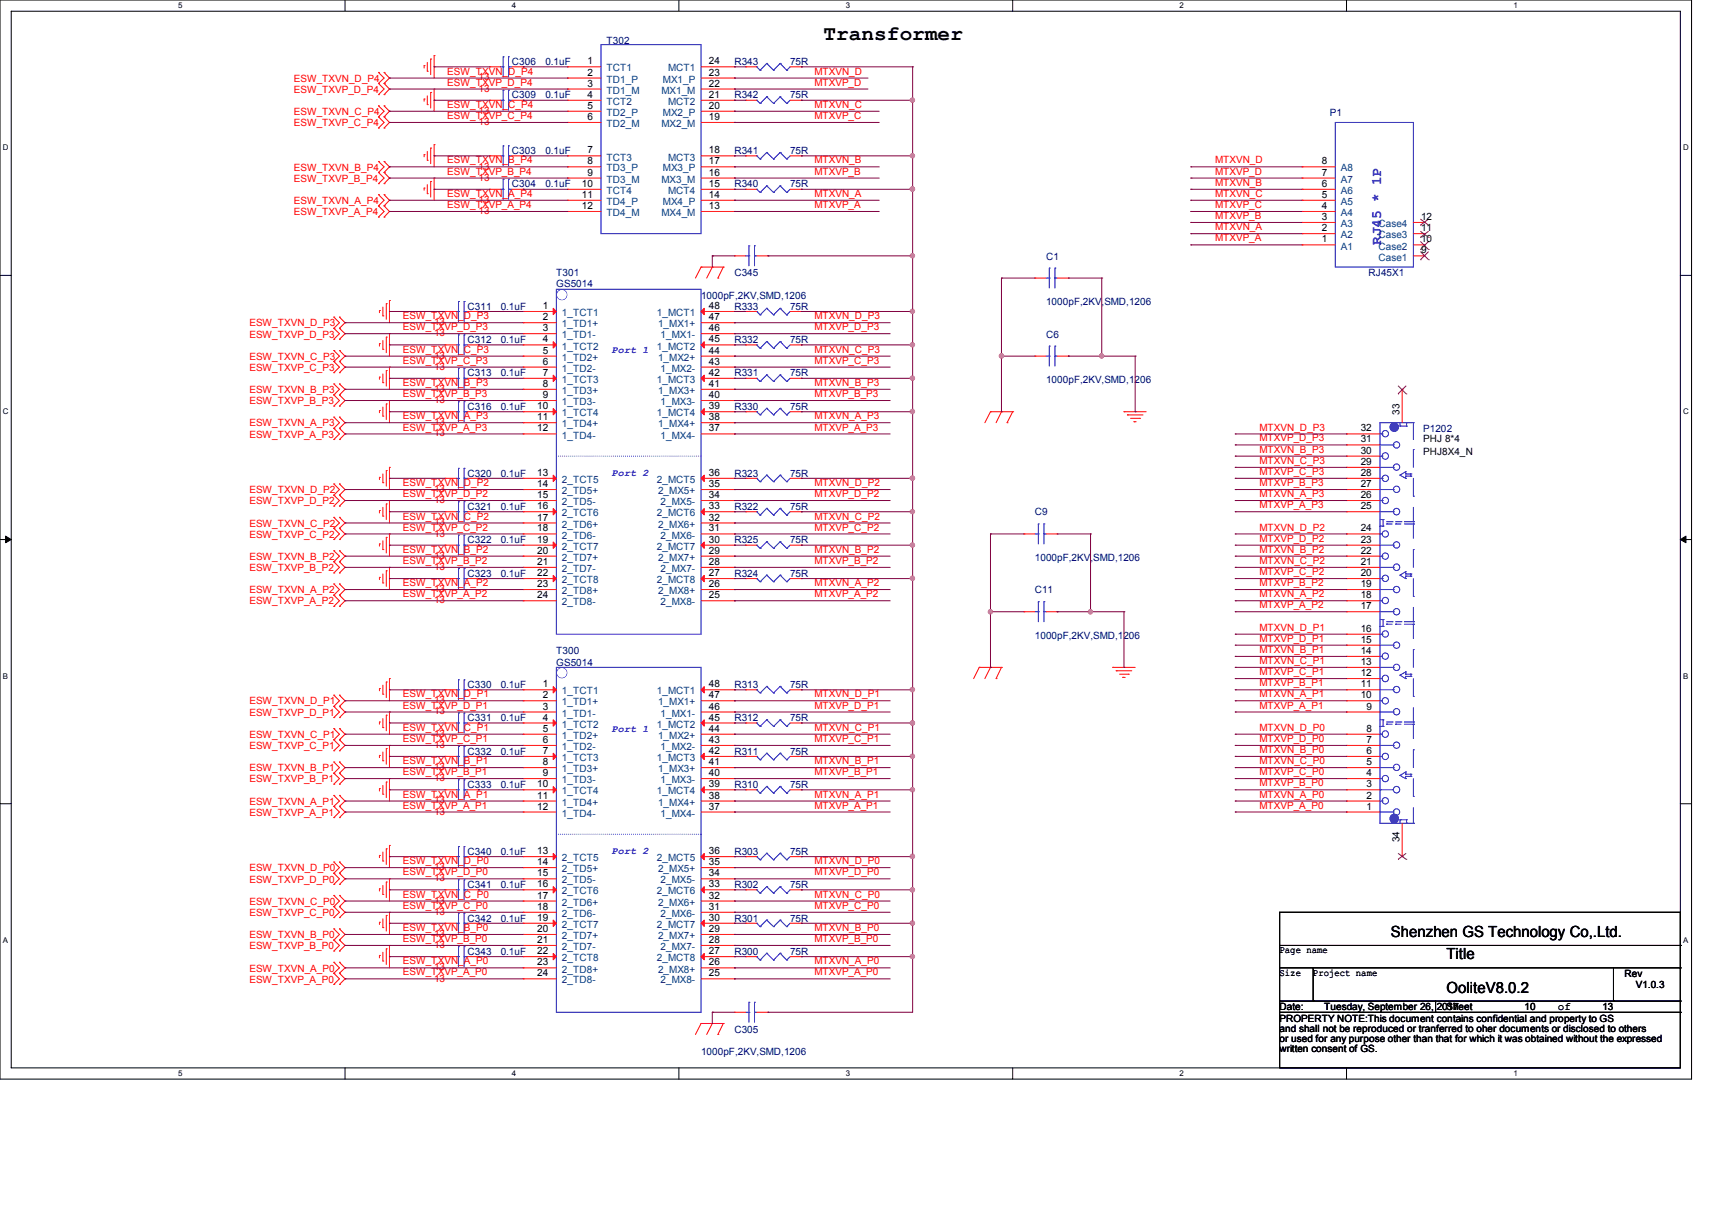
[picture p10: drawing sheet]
<svg xmlns="http://www.w3.org/2000/svg" width="297mm" height="210mm" viewBox="0 0 297 210" stroke-linecap="round" stroke-linejoin="round" font-family="sans-serif">
<defs><g id="words">
<text font-size="3.6" x="142.9" y="6.9">Transformer</text>
<g font-size="2.7">
<text x="241.3" y="162.6">Shenzhen GS Technology Co,.Ltd.</text>
<text x="250.9" y="166.5">Title</text>
<text x="250.9" y="172.3">OoliteV8.0.2</text>
</g>
<text font-size="2.5" fill="#00f" x="239.6" y="42.5" transform="rotate(-90 239.6 42.5)">RJ45 * 1P</text>
<text font-size="1.9" x="270.3" y="175.2">of</text>
<g font-size="1.7" fill="#000080">
<text x="88.8" y="11.3">C306</text>
<text x="94.6" y="11.3">0.1uF</text>
<text x="105.2" y="7.6">T302</text>
<text x="127.4" y="11.3">R343</text>
<text x="137.1" y="11.3">75R</text>
<text x="88.8" y="17.1">C309</text>
<text x="94.6" y="17.1">0.1uF</text>
<text x="127.4" y="17.1">R342</text>
<text x="137.1" y="17.1">75R</text>
<text x="230.7" y="20.2">P1</text>
<text x="88.8" y="26.7">C303</text>
<text x="94.6" y="26.7">0.1uF</text>
<text x="127.4" y="26.7">R341</text>
<text x="137.1" y="26.7">75R</text>
<text x="88.8" y="32.5">C304</text>
<text x="94.6" y="32.5">0.1uF</text>
<text x="127.4" y="32.5">R340</text>
<text x="137.1" y="32.5">75R</text>
<text x="96.5" y="48">T301</text>
<text x="127.4" y="48">C345</text>
<text x="181.5" y="45">C1</text>
<text x="237.4" y="48">RJ45X1</text>
<text x="81.1" y="53.8">C311</text>
<text x="86.9" y="53.8">0.1uF</text>
<text x="96.5" y="49.9">GS5014</text>
<text x="121.6" y="51.8">1000pF,2KV,SMD,1206</text>
<text x="127.4" y="53.8">R333</text>
<text x="137.1" y="53.8">75R</text>
<text x="181.5" y="53">1000pF,2KV,SMD,1206</text>
<text x="81.1" y="59.5">C312</text>
<text x="86.9" y="59.5">0.1uF</text>
<text x="127.4" y="59.5">R332</text>
<text x="137.1" y="59.5">75R</text>
<text x="181.5" y="58.6">C6</text>
<text x="81.1" y="65.3">C313</text>
<text x="86.9" y="65.3">0.1uF</text>
<text x="127.4" y="65.3">R331</text>
<text x="137.1" y="65.3">75R</text>
<text x="81.1" y="71.1">C316</text>
<text x="86.9" y="71.1">0.1uF</text>
<text x="127.4" y="71.1">R330</text>
<text x="137.1" y="71.1">75R</text>
<text x="181.5" y="66.5">1000pF,2KV,SMD,1206</text>
<text x="246.9" y="75">P1202</text>
<text x="81.1" y="82.7">C320</text>
<text x="86.9" y="82.7">0.1uF</text>
<text x="127.4" y="82.7">R323</text>
<text x="137.1" y="82.7">75R</text>
<text x="81.1" y="88.5">C321</text>
<text x="86.9" y="88.5">0.1uF</text>
<text x="127.4" y="88.5">R322</text>
<text x="137.1" y="88.5">75R</text>
<text x="179.5" y="89.5">C9</text>
<text x="81.1" y="94.3">C322</text>
<text x="86.9" y="94.3">0.1uF</text>
<text x="127.4" y="94.3">R325</text>
<text x="137.1" y="94.3">75R</text>
<text x="81.1" y="100.1">C323</text>
<text x="86.9" y="100.1">0.1uF</text>
<text x="127.4" y="100.1">R324</text>
<text x="137.1" y="100.1">75R</text>
<text x="179.5" y="97.4">1000pF,2KV,SMD,1206</text>
<text x="179.5" y="103">C11</text>
<text x="96.5" y="113.6">T300</text>
<text x="179.5" y="110.9">1000pF,2KV,SMD,1206</text>
<text x="81.1" y="119.4">C330</text>
<text x="86.9" y="119.4">0.1uF</text>
<text x="96.5" y="115.5">GS5014</text>
<text x="127.4" y="119.4">R313</text>
<text x="137.1" y="119.4">75R</text>
<text x="81.1" y="125.2">C331</text>
<text x="86.9" y="125.2">0.1uF</text>
<text x="127.4" y="125.2">R312</text>
<text x="137.1" y="125.2">75R</text>
<text x="81.1" y="131">C332</text>
<text x="86.9" y="131">0.1uF</text>
<text x="127.4" y="131">R311</text>
<text x="137.1" y="131">75R</text>
<text x="81.1" y="136.7">C333</text>
<text x="86.9" y="136.7">0.1uF</text>
<text x="127.4" y="136.7">R310</text>
<text x="137.1" y="136.7">75R</text>
<text x="81.1" y="148.3">C340</text>
<text x="86.9" y="148.3">0.1uF</text>
<text x="127.4" y="148.3">R303</text>
<text x="137.1" y="148.3">75R</text>
<text x="81.1" y="154.1">C341</text>
<text x="86.9" y="154.1">0.1uF</text>
<text x="127.4" y="154.1">R302</text>
<text x="137.1" y="154.1">75R</text>
<text x="81.1" y="159.9">C342</text>
<text x="86.9" y="159.9">0.1uF</text>
<text x="127.4" y="159.9">R301</text>
<text x="137.1" y="159.9">75R</text>
<text x="81.1" y="165.7">C343</text>
<text x="86.9" y="165.7">0.1uF</text>
<text x="127.4" y="165.7">R300</text>
<text x="137.1" y="165.7">75R</text>
<text x="127.4" y="179.2">C305</text>
<text x="121.6" y="183.1">1000pF,2KV,SMD,1206</text>
</g>
<g font-size="1.7">
<text x="101.9" y="11.2">1</text>
<text x="123" y="11.2">24</text>
<text x="101.9" y="13.1">2</text>
<text x="101.9" y="15">3</text>
<text x="101.9" y="17">4</text>
<text x="123" y="17">21</text>
<text x="123" y="15">22</text>
<text x="123" y="13.1">23</text>
<text x="101.9" y="18.9">5</text>
<text x="101.9" y="20.8">6</text>
<text x="123" y="20.8">19</text>
<text x="123" y="18.9">20</text>
<text x="101.9" y="26.6">7</text>
<text x="101.9" y="28.5">8</text>
<text x="123" y="26.6">18</text>
<text x="123" y="28.5">17</text>
<text x="229.3" y="28.5">8</text>
<text x="101" y="32.4">10</text>
<text x="101" y="34.3">11</text>
<text x="101.9" y="30.5">9</text>
<text x="123" y="34.3">14</text>
<text x="123" y="32.4">15</text>
<text x="123" y="30.5">16</text>
<text x="229.3" y="34.3">5</text>
<text x="229.3" y="32.4">6</text>
<text x="229.3" y="30.5">7</text>
<text x="101" y="36.3">12</text>
<text x="123" y="36.3">13</text>
<text x="229.3" y="40.1">2</text>
<text x="229.3" y="38.2">3</text>
<text x="229.3" y="36.3">4</text>
<text x="246.5" y="40.1">11</text>
<text x="246.5" y="38.2">12</text>
<text x="229.3" y="42.1">1</text>
<text x="246.5" y="44">9</text>
<text x="246.5" y="42.1">10</text>
<text x="94.2" y="53.6">1</text>
<text x="123" y="53.6">48</text>
<text x="94.2" y="57.5">3</text>
<text x="94.2" y="55.6">2</text>
<text x="94.2" y="59.4">4</text>
<text x="123" y="55.6">47</text>
<text x="123" y="57.5">46</text>
<text x="123" y="59.4">45</text>
<text x="94.2" y="61.4">5</text>
<text x="94.2" y="63.3">6</text>
<text x="94.2" y="65.2">7</text>
<text x="123" y="61.4">44</text>
<text x="123" y="63.3">43</text>
<text x="123" y="65.2">42</text>
<text x="93.2" y="71">10</text>
<text x="94.2" y="69.1">9</text>
<text x="94.2" y="67.1">8</text>
<text x="123" y="71">39</text>
<text x="123" y="67.1">41</text>
<text x="123" y="69.1">40</text>
<text x="93.2" y="72.9">11</text>
<text x="93.2" y="74.9">12</text>
<text x="123" y="72.9">38</text>
<text x="123" y="74.9">37</text>
<text x="236.1" y="74.9">32</text>
<text x="236.1" y="76.8">31</text>
<text x="242.8" y="72" transform="rotate(-90 242.8 72)">33</text>
<text x="246.9" y="76.7">PHJ 8*4</text>
<text x="93.2" y="82.6">13</text>
<text x="123" y="82.6">36</text>
<text x="236.1" y="78.7">30</text>
<text x="236.1" y="80.7">29</text>
<text x="236.1" y="82.6">28</text>
<text x="246.9" y="79">PHJ8X4_N</text>
<text x="93.2" y="84.5">14</text>
<text x="93.2" y="86.4">15</text>
<text x="93.2" y="88.4">16</text>
<text x="123" y="86.4">34</text>
<text x="123" y="84.5">35</text>
<text x="123" y="88.4">33</text>
<text x="236.1" y="84.5">27</text>
<text x="236.1" y="86.4">26</text>
<text x="236.1" y="88.4">25</text>
<text x="93.2" y="92.2">18</text>
<text x="93.2" y="90.3">17</text>
<text x="93.2" y="94.2">19</text>
<text x="123" y="92.2">31</text>
<text x="123" y="90.3">32</text>
<text x="123" y="94.2">30</text>
<text x="236.1" y="92.2">24</text>
<text x="236.1" y="94.2">23</text>
<text x="93.2" y="96.1">20</text>
<text x="93.2" y="98">21</text>
<text x="93.2" y="101.9">23</text>
<text x="93.2" y="100">22</text>
<text x="123" y="98">28</text>
<text x="123" y="101.9">26</text>
<text x="123" y="96.1">29</text>
<text x="123" y="100">27</text>
<text x="236.1" y="96.1">22</text>
<text x="236.1" y="98">21</text>
<text x="236.1" y="100">20</text>
<text x="236.1" y="101.9">19</text>
<text x="93.2" y="103.8">24</text>
<text x="123" y="103.8">25</text>
<text x="236.1" y="103.8">18</text>
<text x="236.1" y="105.7">17</text>
<text x="236.1" y="109.6">16</text>
<text x="236.1" y="111.5">15</text>
<text x="236.1" y="113.5">14</text>
<text x="94.2" y="119.3">1</text>
<text x="123" y="119.3">48</text>
<text x="236.1" y="115.4">13</text>
<text x="236.1" y="117.3">12</text>
<text x="236.1" y="119.3">11</text>
<text x="94.2" y="123.1">3</text>
<text x="94.2" y="121.2">2</text>
<text x="94.2" y="125.1">4</text>
<text x="123" y="121.2">47</text>
<text x="123" y="123.1">46</text>
<text x="123" y="125.1">45</text>
<text x="236.1" y="121.2">10</text>
<text x="237" y="123.1">9</text>
<text x="94.2" y="127">5</text>
<text x="94.2" y="128.9">6</text>
<text x="94.2" y="130.9">7</text>
<text x="123" y="127">44</text>
<text x="123" y="128.9">43</text>
<text x="123" y="130.9">42</text>
<text x="237" y="127">8</text>
<text x="237" y="128.9">7</text>
<text x="237" y="130.9">6</text>
<text x="93.2" y="136.7">10</text>
<text x="94.2" y="134.7">9</text>
<text x="94.2" y="132.8">8</text>
<text x="123" y="136.7">39</text>
<text x="123" y="132.8">41</text>
<text x="123" y="134.7">40</text>
<text x="237" y="132.8">5</text>
<text x="237" y="134.7">4</text>
<text x="237" y="136.7">3</text>
<text x="93.2" y="138.6">11</text>
<text x="93.2" y="140.5">12</text>
<text x="123" y="138.6">38</text>
<text x="123" y="140.5">37</text>
<text x="237" y="138.6">2</text>
<text x="237" y="140.5">1</text>
<text x="93.2" y="148.3">13</text>
<text x="123" y="148.3">36</text>
<text x="242.8" y="146.2" transform="rotate(-90 242.8 146.2)">34</text>
<text x="93.2" y="156">17</text>
<text x="93.2" y="150.2">14</text>
<text x="93.2" y="152.1">15</text>
<text x="93.2" y="154">16</text>
<text x="123" y="156">32</text>
<text x="123" y="152.1">34</text>
<text x="123" y="150.2">35</text>
<text x="123" y="154">33</text>
<text x="93.2" y="157.9">18</text>
<text x="93.2" y="161.8">20</text>
<text x="93.2" y="159.8">19</text>
<text x="123" y="157.9">31</text>
<text x="123" y="161.8">29</text>
<text x="123" y="159.8">30</text>
<text x="93.2" y="163.7">21</text>
<text x="93.2" y="167.6">23</text>
<text x="93.2" y="165.6">22</text>
<text x="123" y="163.7">28</text>
<text x="123" y="167.6">26</text>
<text x="123" y="165.6">27</text>
<text x="222" y="165.5">Page name</text>
<text x="93.2" y="169.5">24</text>
<text x="123" y="169.5">25</text>
<text x="222" y="169.4">Size</text>
<text x="227.8" y="169.4">Project name</text>
<text x="281.8" y="169.6">Rev</text>
<text x="283.8" y="171.5">V1.0.3</text>
<text x="222" y="175.3">Date:</text>
<text x="222" y="177.3">PROPERTY NOTE:This document contains confidential and property to GS</text>
<text x="222" y="179.1">and shall not be reproduced or tranferred to oher documents or disclosed to others</text>
<text x="229.7" y="175.3">Tuesday, September 26, 2017</text>
<text x="250.9" y="175.3">Sheet</text>
<text x="264.5" y="175.3">10</text>
<text x="278" y="175.3">13</text>
<text x="222" y="180.8">or used for any purpose other than that for which it was obtained without the expressed</text>
<text x="222" y="182.6">written consent of GS.</text>
</g>
<g font-size="1.7" fill="#f00">
<text x="51" y="16.1">ESW_TXVP_D_P4</text>
<text x="51" y="14.2">ESW_TXVN_D_P4</text>
<text x="77.6" y="14.9">ESW_TXVP_D_P4</text>
<text x="77.6" y="13">ESW_TXVN_D_P4</text>
<text x="83" y="15.9">13</text>
<text x="83" y="14">13</text>
<text x="141.3" y="13">MTXVN_D</text>
<text x="141.3" y="14.9">MTXVP_D</text>
<text x="51" y="21.9">ESW_TXVP_C_P4</text>
<text x="51" y="20">ESW_TXVN_C_P4</text>
<text x="77.6" y="20.7">ESW_TXVP_C_P4</text>
<text x="77.6" y="18.7">ESW_TXVN_C_P4</text>
<text x="83" y="21.7">13</text>
<text x="83" y="19.8">13</text>
<text x="141.3" y="18.7">MTXVN_C</text>
<text x="141.3" y="20.7">MTXVP_C</text>
<text x="51" y="29.6">ESW_TXVN_B_P4</text>
<text x="77.6" y="28.4">ESW_TXVN_B_P4</text>
<text x="83" y="29.4">13</text>
<text x="141.3" y="28.4">MTXVN_B</text>
<text x="210.8" y="28.4">MTXVN_D</text>
<text x="51" y="35.4">ESW_TXVN_A_P4</text>
<text x="51" y="31.5">ESW_TXVP_B_P4</text>
<text x="77.6" y="34.2">ESW_TXVN_A_P4</text>
<text x="77.6" y="30.3">ESW_TXVP_B_P4</text>
<text x="83" y="35.2">13</text>
<text x="83" y="31.4">13</text>
<text x="141.3" y="30.3">MTXVP_B</text>
<text x="141.3" y="34.2">MTXVN_A</text>
<text x="210.8" y="34.2">MTXVN_C</text>
<text x="210.8" y="32.3">MTXVN_B</text>
<text x="210.8" y="30.3">MTXVP_D</text>
<text x="51" y="37.3">ESW_TXVP_A_P4</text>
<text x="77.6" y="36.1">ESW_TXVP_A_P4</text>
<text x="83" y="37.1">13</text>
<text x="141.3" y="36.1">MTXVP_A</text>
<text x="210.8" y="41.9">MTXVP_A</text>
<text x="210.8" y="38">MTXVP_B</text>
<text x="210.8" y="36.1">MTXVP_C</text>
<text x="210.8" y="40">MTXVN_A</text>
<text x="43.3" y="58.6">ESW_TXVP_D_P3</text>
<text x="43.3" y="56.6">ESW_TXVN_D_P3</text>
<text x="69.9" y="57.3">ESW_TXVP_D_P3</text>
<text x="69.9" y="55.4">ESW_TXVN_D_P3</text>
<text x="75.3" y="58.4">13</text>
<text x="75.3" y="56.4">13</text>
<text x="141.3" y="55.4">MTXVN_D_P3</text>
<text x="141.3" y="57.3">MTXVP_D_P3</text>
<text x="43.3" y="64.3">ESW_TXVP_C_P3</text>
<text x="43.3" y="62.4">ESW_TXVN_C_P3</text>
<text x="69.9" y="61.2">ESW_TXVN_C_P3</text>
<text x="69.9" y="63.1">ESW_TXVP_C_P3</text>
<text x="75.3" y="64.2">13</text>
<text x="75.3" y="62.2">13</text>
<text x="141.3" y="63.1">MTXVP_C_P3</text>
<text x="141.3" y="61.2">MTXVN_C_P3</text>
<text x="43.3" y="70.1">ESW_TXVP_B_P3</text>
<text x="43.3" y="68.2">ESW_TXVN_B_P3</text>
<text x="69.9" y="68.9">ESW_TXVP_B_P3</text>
<text x="69.9" y="67">ESW_TXVN_B_P3</text>
<text x="75.3" y="70">13</text>
<text x="75.3" y="68">13</text>
<text x="141.3" y="67">MTXVN_B_P3</text>
<text x="141.3" y="68.9">MTXVP_B_P3</text>
<text x="43.3" y="75.9">ESW_TXVP_A_P3</text>
<text x="43.3" y="74">ESW_TXVN_A_P3</text>
<text x="69.9" y="74.7">ESW_TXVP_A_P3</text>
<text x="69.9" y="72.8">ESW_TXVN_A_P3</text>
<text x="75.3" y="75.7">13</text>
<text x="75.3" y="73.8">13</text>
<text x="141.3" y="72.8">MTXVN_A_P3</text>
<text x="141.3" y="74.7">MTXVP_A_P3</text>
<text x="218.5" y="76.6">MTXVP_D_P3</text>
<text x="218.5" y="74.7">MTXVN_D_P3</text>
<text x="218.5" y="80.5">MTXVN_C_P3</text>
<text x="218.5" y="78.6">MTXVN_B_P3</text>
<text x="218.5" y="82.4">MTXVP_C_P3</text>
<text x="43.3" y="87.5">ESW_TXVP_D_P2</text>
<text x="43.3" y="85.6">ESW_TXVN_D_P2</text>
<text x="69.9" y="86.3">ESW_TXVP_D_P2</text>
<text x="69.9" y="84.4">ESW_TXVN_D_P2</text>
<text x="75.3" y="87.3">13</text>
<text x="75.3" y="85.4">13</text>
<text x="141.3" y="86.3">MTXVP_D_P2</text>
<text x="141.3" y="84.4">MTXVN_D_P2</text>
<text x="218.5" y="86.3">MTXVN_A_P3</text>
<text x="218.5" y="88.2">MTXVP_A_P3</text>
<text x="218.5" y="84.4">MTXVP_B_P3</text>
<text x="43.3" y="93.3">ESW_TXVP_C_P2</text>
<text x="43.3" y="91.4">ESW_TXVN_C_P2</text>
<text x="69.9" y="92.1">ESW_TXVP_C_P2</text>
<text x="69.9" y="90.2">ESW_TXVN_C_P2</text>
<text x="69.9" y="95.9">ESW_TXVN_B_P2</text>
<text x="75.3" y="93.1">13</text>
<text x="75.3" y="91.2">13</text>
<text x="141.3" y="90.2">MTXVN_C_P2</text>
<text x="141.3" y="92.1">MTXVP_C_P2</text>
<text x="141.3" y="95.9">MTXVN_B_P2</text>
<text x="218.5" y="94">MTXVP_D_P2</text>
<text x="218.5" y="92.1">MTXVN_D_P2</text>
<text x="218.5" y="95.9">MTXVN_B_P2</text>
<text x="43.3" y="99.1">ESW_TXVP_B_P2</text>
<text x="43.3" y="97.2">ESW_TXVN_B_P2</text>
<text x="69.9" y="101.7">ESW_TXVN_A_P2</text>
<text x="69.9" y="97.9">ESW_TXVP_B_P2</text>
<text x="75.3" y="98.9">13</text>
<text x="75.3" y="97">13</text>
<text x="141.3" y="101.7">MTXVN_A_P2</text>
<text x="141.3" y="97.9">MTXVP_B_P2</text>
<text x="218.5" y="97.9">MTXVN_C_P2</text>
<text x="218.5" y="99.8">MTXVP_C_P2</text>
<text x="218.5" y="101.7">MTXVP_B_P2</text>
<text x="43.3" y="104.9">ESW_TXVP_A_P2</text>
<text x="43.3" y="103">ESW_TXVN_A_P2</text>
<text x="69.9" y="103.7">ESW_TXVP_A_P2</text>
<text x="75.3" y="104.7">13</text>
<text x="75.3" y="102.8">13</text>
<text x="141.3" y="103.7">MTXVP_A_P2</text>
<text x="218.5" y="105.6">MTXVP_A_P2</text>
<text x="218.5" y="103.7">MTXVN_A_P2</text>
<text x="218.5" y="109.5">MTXVN_D_P1</text>
<text x="218.5" y="111.4">MTXVP_D_P1</text>
<text x="218.5" y="113.3">MTXVN_B_P1</text>
<text x="218.5" y="119.1">MTXVP_B_P1</text>
<text x="218.5" y="117.2">MTXVP_C_P1</text>
<text x="218.5" y="115.2">MTXVN_C_P1</text>
<text x="43.3" y="124.2">ESW_TXVP_D_P1</text>
<text x="43.3" y="122.3">ESW_TXVN_D_P1</text>
<text x="69.9" y="123">ESW_TXVP_D_P1</text>
<text x="69.9" y="121">ESW_TXVN_D_P1</text>
<text x="75.3" y="124">13</text>
<text x="75.3" y="122.1">13</text>
<text x="141.3" y="121">MTXVN_D_P1</text>
<text x="141.3" y="123">MTXVP_D_P1</text>
<text x="218.5" y="121">MTXVN_A_P1</text>
<text x="218.5" y="123">MTXVP_A_P1</text>
<text x="43.3" y="130">ESW_TXVP_C_P1</text>
<text x="43.3" y="128.1">ESW_TXVN_C_P1</text>
<text x="69.9" y="128.8">ESW_TXVP_C_P1</text>
<text x="69.9" y="126.8">ESW_TXVN_C_P1</text>
<text x="75.3" y="129.8">13</text>
<text x="75.3" y="127.9">13</text>
<text x="141.3" y="126.8">MTXVN_C_P1</text>
<text x="141.3" y="128.8">MTXVP_C_P1</text>
<text x="218.5" y="126.8">MTXVN_D_P0</text>
<text x="218.5" y="128.8">MTXVP_D_P0</text>
<text x="218.5" y="130.7">MTXVN_B_P0</text>
<text x="43.3" y="135.8">ESW_TXVP_B_P1</text>
<text x="43.3" y="133.9">ESW_TXVN_B_P1</text>
<text x="69.9" y="134.5">ESW_TXVP_B_P1</text>
<text x="69.9" y="132.6">ESW_TXVN_B_P1</text>
<text x="75.3" y="135.6">13</text>
<text x="75.3" y="133.6">13</text>
<text x="141.3" y="132.6">MTXVN_B_P1</text>
<text x="141.3" y="134.5">MTXVP_B_P1</text>
<text x="218.5" y="136.5">MTXVP_B_P0</text>
<text x="218.5" y="134.5">MTXVP_C_P0</text>
<text x="218.5" y="132.6">MTXVN_C_P0</text>
<text x="43.3" y="141.6">ESW_TXVP_A_P1</text>
<text x="43.3" y="139.7">ESW_TXVN_A_P1</text>
<text x="69.9" y="140.3">ESW_TXVP_A_P1</text>
<text x="69.9" y="138.4">ESW_TXVN_A_P1</text>
<text x="75.3" y="141.4">13</text>
<text x="75.3" y="139.4">13</text>
<text x="141.3" y="138.4">MTXVN_A_P1</text>
<text x="141.3" y="140.3">MTXVP_A_P1</text>
<text x="218.5" y="138.4">MTXVN_A_P0</text>
<text x="218.5" y="140.3">MTXVP_A_P0</text>
<text x="69.9" y="150">ESW_TXVN_D_P0</text>
<text x="141.3" y="150">MTXVN_D_P0</text>
<text x="43.3" y="153.2">ESW_TXVP_D_P0</text>
<text x="43.3" y="151.2">ESW_TXVN_D_P0</text>
<text x="69.9" y="155.8">ESW_TXVN_C_P0</text>
<text x="69.9" y="151.9">ESW_TXVP_D_P0</text>
<text x="75.3" y="153">13</text>
<text x="75.3" y="151">13</text>
<text x="141.3" y="151.9">MTXVP_D_P0</text>
<text x="141.3" y="155.8">MTXVN_C_P0</text>
<text x="43.3" y="159">ESW_TXVP_C_P0</text>
<text x="43.3" y="157">ESW_TXVN_C_P0</text>
<text x="69.9" y="157.7">ESW_TXVP_C_P0</text>
<text x="69.9" y="161.6">ESW_TXVN_B_P0</text>
<text x="75.3" y="158.7">13</text>
<text x="75.3" y="156.8">13</text>
<text x="141.3" y="157.7">MTXVP_C_P0</text>
<text x="141.3" y="161.6">MTXVN_B_P0</text>
<text x="43.3" y="164.8">ESW_TXVP_B_P0</text>
<text x="43.3" y="162.8">ESW_TXVN_B_P0</text>
<text x="69.9" y="163.5">ESW_TXVP_B_P0</text>
<text x="69.9" y="167.4">ESW_TXVN_A_P0</text>
<text x="75.3" y="164.5">13</text>
<text x="75.3" y="162.6">13</text>
<text x="141.3" y="163.5">MTXVP_B_P0</text>
<text x="141.3" y="167.4">MTXVN_A_P0</text>
<text x="43.3" y="170.5">ESW_TXVP_A_P0</text>
<text x="43.3" y="168.6">ESW_TXVN_A_P0</text>
<text x="69.9" y="169.3">ESW_TXVP_A_P0</text>
<text x="75.3" y="170.3">13</text>
<text x="75.3" y="168.4">13</text>
<text x="141.3" y="169.3">MTXVP_A_P0</text>
</g>
<g font-size="1.7" fill="#004080">
<text x="105.2" y="12.4">TCT1</text>
<text x="105.2" y="14.4">TD1_P</text>
<text x="105.2" y="16.3">TD1_M</text>
<text x="114.8" y="16.3">MX1_M</text>
<text x="115" y="14.4">MX1_P</text>
<text x="115.9" y="12.4">MCT1</text>
<text x="105.2" y="18.2">TCT2</text>
<text x="105.2" y="20.1">TD2_P</text>
<text x="105.2" y="22.1">TD2_M</text>
<text x="114.8" y="22.1">MX2_M</text>
<text x="115" y="20.1">MX2_P</text>
<text x="115.9" y="18.2">MCT2</text>
<text x="105.2" y="27.9">TCT3</text>
<text x="105.2" y="29.8">TD3_P</text>
<text x="115" y="29.8">MX3_P</text>
<text x="115.9" y="27.9">MCT3</text>
<text x="232.6" y="29.8">A8</text>
<text x="105.2" y="31.7">TD3_M</text>
<text x="105.2" y="33.7">TCT4</text>
<text x="105.2" y="35.6">TD4_P</text>
<text x="114.8" y="31.7">MX3_M</text>
<text x="115" y="35.6">MX4_P</text>
<text x="115.9" y="33.7">MCT4</text>
<text x="232.6" y="35.6">A5</text>
<text x="232.6" y="33.7">A6</text>
<text x="232.6" y="31.7">A7</text>
<text x="105.2" y="37.5">TD4_M</text>
<text x="114.8" y="37.5">MX4_M</text>
<text x="232.6" y="41.4">A2</text>
<text x="232.6" y="39.4">A3</text>
<text x="232.6" y="37.5">A4</text>
<text x="239.2" y="41.4">Case3</text>
<text x="239.2" y="39.4">Case4</text>
<text x="232.6" y="43.3">A1</text>
<text x="239.2" y="45.2">Case1</text>
<text x="239.2" y="43.3">Case2</text>
<text x="97.5" y="58.7">1_TD1-</text>
<text x="97.5" y="56.8">1_TD1+</text>
<text x="97.5" y="54.9">1_TCT1</text>
<text x="114" y="54.9">1_MCT1</text>
<text x="114.2" y="56.8">1_MX1+</text>
<text x="114.6" y="58.7">1_MX1-</text>
<text x="97.5" y="62.6">1_TD2+</text>
<text x="97.5" y="64.5">1_TD2-</text>
<text x="97.5" y="60.7">1_TCT2</text>
<text x="114" y="60.7">1_MCT2</text>
<text x="114.2" y="62.6">1_MX2+</text>
<text x="114.6" y="64.5">1_MX2-</text>
<text x="97.5" y="70.3">1_TD3-</text>
<text x="97.5" y="68.4">1_TD3+</text>
<text x="97.5" y="66.5">1_TCT3</text>
<text x="114" y="66.5">1_MCT3</text>
<text x="114.2" y="68.4">1_MX3+</text>
<text x="114.6" y="70.3">1_MX3-</text>
<text x="97.5" y="74.2">1_TD4+</text>
<text x="97.5" y="76.1">1_TD4-</text>
<text x="97.5" y="72.3">1_TCT4</text>
<text x="114" y="72.3">1_MCT4</text>
<text x="114.2" y="74.2">1_MX4+</text>
<text x="114.6" y="76.1">1_MX4-</text>
<text x="97.5" y="83.8">2_TCT5</text>
<text x="114" y="83.8">2_MCT5</text>
<text x="97.5" y="85.8">2_TD5+</text>
<text x="97.5" y="87.7">2_TD5-</text>
<text x="97.5" y="89.6">2_TCT6</text>
<text x="114" y="89.6">2_MCT6</text>
<text x="114.2" y="85.8">2_MX5+</text>
<text x="114.6" y="87.7">2_MX5-</text>
<text x="97.5" y="93.5">2_TD6-</text>
<text x="97.5" y="91.6">2_TD6+</text>
<text x="97.5" y="95.4">2_TCT7</text>
<text x="114" y="95.4">2_MCT7</text>
<text x="114.2" y="91.6">2_MX6+</text>
<text x="114.6" y="93.5">2_MX6-</text>
<text x="97.5" y="97.3">2_TD7+</text>
<text x="97.5" y="99.3">2_TD7-</text>
<text x="97.5" y="101.2">2_TCT8</text>
<text x="114" y="101.2">2_MCT8</text>
<text x="114.2" y="97.3">2_MX7+</text>
<text x="114.6" y="99.3">2_MX7-</text>
<text x="97.5" y="105.1">2_TD8-</text>
<text x="97.5" y="103.1">2_TD8+</text>
<text x="114.2" y="103.1">2_MX8+</text>
<text x="114.6" y="105.1">2_MX8-</text>
<text x="97.5" y="124.4">1_TD1-</text>
<text x="97.5" y="122.4">1_TD1+</text>
<text x="97.5" y="120.5">1_TCT1</text>
<text x="114" y="120.5">1_MCT1</text>
<text x="114.2" y="122.4">1_MX1+</text>
<text x="114.6" y="124.4">1_MX1-</text>
<text x="97.5" y="128.2">1_TD2+</text>
<text x="97.5" y="130.2">1_TD2-</text>
<text x="97.5" y="126.3">1_TCT2</text>
<text x="114" y="126.3">1_MCT2</text>
<text x="114.2" y="128.2">1_MX2+</text>
<text x="114.6" y="130.2">1_MX2-</text>
<text x="97.5" y="135.9">1_TD3-</text>
<text x="97.5" y="134">1_TD3+</text>
<text x="97.5" y="137.9">1_TCT4</text>
<text x="97.5" y="132.1">1_TCT3</text>
<text x="114" y="137.9">1_MCT4</text>
<text x="114" y="132.1">1_MCT3</text>
<text x="114.2" y="134">1_MX3+</text>
<text x="114.6" y="135.9">1_MX3-</text>
<text x="97.5" y="139.8">1_TD4+</text>
<text x="97.5" y="141.7">1_TD4-</text>
<text x="114.2" y="139.8">1_MX4+</text>
<text x="114.6" y="141.7">1_MX4-</text>
<text x="97.5" y="149.5">2_TCT5</text>
<text x="114" y="149.5">2_MCT5</text>
<text x="97.5" y="151.4">2_TD5+</text>
<text x="97.5" y="153.3">2_TD5-</text>
<text x="97.5" y="155.2">2_TCT6</text>
<text x="114" y="155.2">2_MCT6</text>
<text x="114.2" y="151.4">2_MX5+</text>
<text x="114.6" y="153.3">2_MX5-</text>
<text x="97.5" y="159.1">2_TD6-</text>
<text x="97.5" y="157.2">2_TD6+</text>
<text x="97.5" y="161">2_TCT7</text>
<text x="114" y="161">2_MCT7</text>
<text x="114.2" y="157.2">2_MX6+</text>
<text x="114.6" y="159.1">2_MX6-</text>
<text x="97.5" y="163">2_TD7+</text>
<text x="97.5" y="164.9">2_TD7-</text>
<text x="97.5" y="166.8">2_TCT8</text>
<text x="114" y="166.8">2_MCT8</text>
<text x="114.2" y="163">2_MX7+</text>
<text x="114.6" y="164.9">2_MX7-</text>
<text x="97.5" y="170.7">2_TD8-</text>
<text x="97.5" y="168.8">2_TD8+</text>
<text x="114.2" y="168.8">2_MX8+</text>
<text x="114.6" y="170.7">2_MX8-</text>
</g>
<g font-size="1.7" fill="#00f">
<text x="106.2" y="61.3">Port 1</text>
<text x="106.2" y="82.6">Port 2</text>
<text x="106.2" y="127">Port 1</text>
<text x="106.2" y="148.2">Port 2</text>
</g>
<g font-size="1.4">
<text x="30.9" y="1.4">5</text>
<text x="88.8" y="1.4">4</text>
<text x="146.7" y="1.4">3</text>
<text x="204.6" y="1.4">2</text>
<text x="262.6" y="1.4">1</text>
<text x=".5" y="26.1">D</text>
<text x="292" y="26.1">D</text>
<text x=".5" y="71.9">C</text>
<text x="292" y="71.9">C</text>
<text x=".5" y="117.8">B</text>
<text x="292" y="117.8">B</text>
<text x=".5" y="163.6">A</text>
<text x="292" y="163.6">A</text>
<text x="30.9" y="186.8">5</text>
<text x="88.8" y="186.8">4</text>
<text x="146.7" y="186.8">3</text>
<text x="204.6" y="186.8">2</text>
<text x="262.6" y="186.8">1</text>
</g>
</g></defs>
<path d="M0 0h293.5v187.3h-293.5zM1.9 1.9h289.6v183.4h-289.6z" fill="none" stroke="#000" stroke-width=".17"/>
<g fill="#fff">
<path d="M30.9 .2h.8v1.5h-.8z"/>
<path d="M30.9 185.5h.8v1.6h-.8z"/>
</g>
<path d="M59.9 0v1.9M59.9 185.3v2" fill="none" stroke="#000" stroke-width=".17"/>
<g fill="#fff">
<path d="M88.8 .2h.8v1.5h-.8z"/>
<path d="M88.8 185.5h.8v1.6h-.8z"/>
</g>
<path d="M117.8 0v1.9M117.8 185.3v2" fill="none" stroke="#000" stroke-width=".17"/>
<g fill="#fff">
<path d="M146.7 .2h.8v1.5h-.8z"/>
<path d="M146.7 185.5h.8v1.6h-.8z"/>
</g>
<path d="M175.7 0v1.9M175.7 185.3v2" fill="none" stroke="#000" stroke-width=".17"/>
<g fill="#fff">
<path d="M204.6 .2h.8v1.5h-.8z"/>
<path d="M204.6 185.5h.8v1.6h-.8z"/>
</g>
<path d="M233.6 0v1.9M233.6 185.3v2" fill="none" stroke="#000" stroke-width=".17"/>
<g fill="#fff">
<path d="M262.6 .2h.7v1.5h-.7z"/>
<path d="M262.6 185.5h.7v1.6h-.7z"/>
<path d="M.5 24.8h1v1.6h-1z"/>
<path d="M292 24.8h1v1.6h-1z"/>
<path d="M.5 70.7h1v1.5h-1z"/>
<path d="M292 70.7h1v1.5h-1z"/>
</g>
<path d="M0 47.8h1.9M291.5 47.8h2" fill="none" stroke="#000" stroke-width=".17"/>
<g fill="#fff">
<path d="M.5 116.5h.9v1.6h-.9z"/>
<path d="M292 116.5h.9v1.6h-.9z"/>
</g>
<path d="M0 93.6h1.9M291.5 93.6h2" fill="none" stroke="#000" stroke-width=".17"/>
<path d="M1 93l.9 .6-.9 .6zM291.5 93.6l1-.6v1.2z" fill="#000" stroke="#000" stroke-width=".17"/>
<g fill="#fff">
<path d="M.5 162.4h.9v1.5h-.9z"/>
<path d="M292 162.4h.9v1.5h-.9z"/>
</g>
<g fill="none" stroke="#000" stroke-width=".17">
<path d="M0 139.5h1.9M291.5 139.5h2M222 158.3h69.5v27h-69.5zM222 164.1h69.5M222 168h69.5M222 173.7h69.5M222 175.7h69.5M227.8 173.7h.1M227.8 168v5.7M249 175.7h.1M249 173.7v2M279.9 173.7h.1"/>
<path d="M279.9 168v5.7M291.5 164.1h.1M291.5 168h.1M291.5 173.7h.1M291.5 175.7h.1"/>
</g>
<g fill="none" stroke="#f00" stroke-width=".17">
<path d="M65.7 18.4h.1M65.7 16.4h.1M65.7 14.5h.1M65.7 12.6h.1M65.7 18.4l.9 .9-.9 1M65.7 14.5l.9 1-.9 .9M65.7 12.6l.9 .9-.9 1M66.6 18.4h.1M66.6 14.5h.1M66.6 16.4h.1M66.6 12.6h.1M66.6 18.4l1 .9-1 1"/>
<path d="M66.6 14.5l1 1-1 .9M66.6 12.6l1 .9-1 1M73.6 11.4h.1M73.6 17.2h.1M73.6 11.4v.4M73.6 17.2v.4M74.1 12.4h.1M74.1 18.2h.1M74.1 10.8v1.6M74.1 16.6v1.6M74.7 10.2h.1M74.7 16h.1"/>
<path d="M74.7 10.2v2.8M74.7 16v2.8M75.3 9.7h.1M75.3 15.5h.1M75.3 9.7v3.8M75.3 15.5v3.8M85 11.6h.1M85 17.4h.1M85 11.6h1.9M85 17.4h1.9M88.8 11.6h2M88.8 17.4h2"/>
<path d="M90.8 11.6h.1M90.8 17.4h.1M98.5 11.6h.1M98.5 13.5h.1M98.5 15.5h.1M98.5 17.4h.1M98.5 19.3h.1M98.5 11.6h5.8M98.5 17.4h5.8M98.5 13.5h5.8M98.5 15.5h5.8M98.5 19.3h5.8"/>
<path d="M121.6 11.6h5.8M121.6 17.4h5.8M121.6 13.5h5.8M121.6 15.5h5.8M121.6 19.3h5.8M127.4 19.3h.1M127.4 17.4h.1M127.4 15.5h.1M127.4 13.5h.1M127.4 11.6h.1M129.4 11.6h.1M129.4 17.4h.1"/>
<path d="M129.4 11.6h1.9M129.4 17.4h1.9M137.1 11.6h1.9M137.1 17.4h1.9M139 11.6h.1M139 17.4h.1M65.7 37.7h.1M65.7 35.7h.1M65.7 33.8h.1M65.7 31.9h.1M65.7 29.9h.1M65.7 28h.1"/>
<path d="M65.7 22.2h.1M65.7 20.3h.1M65.7 35.7l.9 1-.9 1M65.7 33.8l.9 1-.9 .9M65.7 29.9l.9 1-.9 1M65.7 28l.9 1-.9 .9M65.7 20.3l.9 1-.9 .9M66.6 35.7h.1M66.6 37.7h.1M66.6 33.8h.1M66.6 29.9h.1M66.6 31.9h.1"/>
<path d="M66.6 28h.1M66.6 20.3h.1M66.6 22.2h.1M66.6 35.7l1 1-1 1M66.6 33.8l1 1-1 .9M66.6 29.9l1 1-1 1M66.6 28l1 1-1 .9M66.6 20.3l1 1-1 .9M73.6 26.8h.1M73.6 32.6h.1M73.6 26.8v.4M73.6 32.6v.4"/>
<path d="M74.1 27.8h.1M74.1 33.6h.1M74.1 26.3v1.5M74.1 32v1.6M74.7 25.7h.1M74.7 31.5h.1M74.7 25.7v2.7M74.7 31.5v2.7M75.3 25.1h.1M75.3 30.9h.1M75.3 25.1v3.9M75.3 30.9v3.9"/>
<path d="M85 32.9h.1M85 27.1h.1M85 32.9h1.9M85 27.1h1.9M88.8 32.9h2M88.8 27.1h2M90.8 32.9h.1M90.8 27.1h.1M98.5 21.3h.1M98.5 27.1h.1M98.5 29h.1M98.5 30.9h.1"/>
<path d="M98.5 32.9h.1M98.5 34.8h.1M98.5 36.7h.1M98.5 36.7h5.8M98.5 34.8h5.8M98.5 32.9h5.8M98.5 30.9h5.8M98.5 29h5.8M98.5 21.3h5.8M98.5 27.1h5.8M121.6 36.7h5.8M121.6 34.8h5.8"/>
<path d="M121.6 32.9h5.8M121.6 30.9h5.8M121.6 29h5.8M121.6 21.3h5.8M121.6 27.1h5.8M127.4 36.7h.1M127.4 34.8h.1M127.4 32.9h.1M127.4 27.1h.1M127.4 30.9h.1M127.4 29h.1M127.4 21.3h.1"/>
<path d="M129.4 27.1h.1M129.4 32.9h.1M129.4 32.9h1.9M129.4 27.1h1.9M137.1 32.9h1.9M137.1 27.1h1.9M139 27.1h.1M139 32.9h.1M225.9 38.6h.1M225.9 36.7h.1M225.9 34.8h.1M225.9 32.9h.1"/>
<path d="M225.9 30.9h.1M225.9 29h.1M225.9 38.6h5.7M225.9 36.7h5.7M225.9 34.8h5.7M225.9 32.9h5.7M225.9 30.9h5.7M225.9 29h5.7M245.2 38.6h1.9M247.1 38.6h.1M57.9 58.9h.1M57.9 57h.1"/>
<path d="M57.9 55h.1M57.9 57l1 .9-1 1M57.9 55l1 1-1 1M58.9 57h.1M58.9 58.9h.1M58.9 55h.1M58.9 57l1 .9-1 1M58.9 55l1 1-1 1M65.8 53.9h.1M65.8 59.6h.1M65.8 53.9v.4M65.8 59.6v.5"/>
<path d="M66.4 54.8h.1M66.4 53.3v1.5M66.4 59.1v1.5M67 52.7h.1M67 58.5h.1M67 52.7v2.7M67 58.5v2.7M67.6 52.2h.1M67.6 57.9h.1M67.6 52.2v3.8M67.6 57.9v3.9M77.2 59.9h.1"/>
<path d="M77.2 54.1h.1M77.2 59.9h2M77.2 54.1h2M81.1 59.9h1.9M81.1 54.1h1.9M83 59.9h.1M83 54.1h.1M90.8 57.9h.1M90.8 56h.1M90.8 54.1h.1M90.8 59.9h.1M90.8 59.9h5.7"/>
<path d="M90.8 57.9h5.7M90.8 56h5.7M90.8 54.1h5.7M121.6 46.4h.1M121.6 46.4l-1 1.9M121.6 46.4h3.9M121.6 59.9h5.8M121.6 57.9h5.8M121.6 56h5.8M121.6 54.1h5.8M123.6 46.4h.1M123.6 46.4l-1 1.9"/>
<path d="M124.5 48.3h.1M125.5 46.4h.1M125.5 46.4l-1 1.9M127.4 44.4h.1M127.4 56h.1M127.4 57.9h.1M127.4 59.9h.1M127.4 54.1h.1M127.4 44.4h2M129.4 59.9h.1M129.4 54.1h.1M129.4 59.9h1.9"/>
<path d="M129.4 54.1h1.9M131.3 44.4h1.9M133.2 44.4h.1M137.1 59.9h1.9M137.1 54.1h1.9M139 59.9h.1M139 54.1h.1M179.5 48.3h.1M179.5 48.3h2M183.4 48.3h1.9M185.3 48.3h.1M225.9 42.5h.1"/>
<path d="M225.9 40.6h.1M225.9 42.5h5.7M225.9 40.6h5.7M245.2 42.5h1.9M245.2 40.6h1.9M245.2 44.4h1.9M247.1 44.4h.1M247.1 42.5h.1M247.1 40.6h.1M57.9 76.3h.1M57.9 74.3h.1M57.9 72.4h.1"/>
<path d="M57.9 70.5h.1M57.9 68.5h.1M57.9 66.6h.1M57.9 64.7h.1M57.9 62.7h.1M57.9 60.8h.1M57.9 74.3l1 1-1 1M57.9 72.4l1 1-1 .9M57.9 68.5l1 1-1 1M57.9 66.6l1 1-1 .9M57.9 62.7l1 1-1 1M57.9 60.8l1 1-1 .9"/>
<path d="M58.9 74.3h.1M58.9 76.3h.1M58.9 72.4h.1M58.9 68.5h.1M58.9 70.5h.1M58.9 66.6h.1M58.9 62.7h.1M58.9 64.7h.1M58.9 60.8h.1M58.9 74.3l1 1-1 1M58.9 72.4l1 1-1 .9M58.9 68.5l1 1-1 1"/>
<path d="M58.9 66.6l1 1-1 .9M58.9 62.7l1 1-1 1M58.9 60.8l1 1-1 .9M65.8 65.4h.1M65.8 71.2h.1M65.8 65.4v.4M65.8 71.2v.4M66.4 60.6h.1M66.4 66.4h.1M66.4 72.2h.1M66.4 64.9v1.5M66.4 70.7v1.5"/>
<path d="M67 64.3h.1M67 70.1h.1M67 64.3v2.7M67 70.1v2.7M67.6 63.7h.1M67.6 69.5h.1M67.6 63.7v3.9M67.6 69.5v3.9M77.2 65.7h.1M77.2 71.5h.1M77.2 71.5h2M77.2 65.7h2"/>
<path d="M81.1 71.5h1.9M81.1 65.7h1.9M83 65.7h.1M83 71.5h.1M90.8 73.4h.1M90.8 75.3h.1M90.8 69.5h.1M90.8 67.6h.1M90.8 71.5h.1M90.8 61.8h.1M90.8 63.7h.1M90.8 65.7h.1"/>
<path d="M90.8 71.5h5.7M90.8 65.7h5.7M90.8 61.8h5.7M90.8 73.4h5.7M90.8 75.3h5.7M90.8 69.5h5.7M90.8 67.6h5.7M90.8 63.7h5.7M121.6 71.5h5.8M121.6 65.7h5.8M121.6 61.8h5.8M121.6 73.4h5.8"/>
<path d="M121.6 75.3h5.8M121.6 69.5h5.8M121.6 67.6h5.8M121.6 63.7h5.8M127.4 71.5h.1M127.4 61.8h.1M127.4 67.6h.1M127.4 73.4h.1M127.4 63.7h.1M127.4 69.5h.1M127.4 75.3h.1M127.4 65.7h.1"/>
<path d="M129.4 71.5h.1M129.4 65.7h.1M129.4 71.5h1.9M129.4 65.7h1.9M137.1 71.5h1.9M137.1 65.7h1.9M139 71.5h.1M139 65.7h.1M171.8 71.5h.1M171.8 71.5l-.9 1.9M171.8 71.5h3.9M173.7 71.5h.1"/>
<path d="M173.7 71.5l-.9 1.9M174.7 73.4h.1M175.7 71.5h.1M175.7 71.5l-1 1.9M179.5 61.8h.1M179.5 61.8h2M183.4 61.8h1.9M185.3 61.8h.1M195 71.5h.1M195 71.5h3.8M195.6 72h.1M195.6 72h2.7"/>
<path d="M196.1 72.6h1.6M196.7 73.2h.1M196.7 73.2h.4M197.7 72.6h.1M233.6 75.3h.1M233.6 77.2h.1M233.6 79.2h.1M233.6 75.3h5.8M233.6 77.2h5.8M233.6 79.2h5.8M243.2 67.6h.1M243.2 67.6v5.8"/>
<path d="M57.9 99.4h.1M57.9 97.5h.1M57.9 95.6h.1M57.9 93.6h.1M57.9 91.7h.1M57.9 89.8h.1M57.9 87.8h.1M57.9 85.9h.1M57.9 84h.1M57.9 97.5l1 1-1 .9M57.9 95.6l1 .9-1 1M57.9 91.7l1 1-1 .9"/>
<path d="M57.9 89.8l1 1-1 .9M57.9 85.9l1 1-1 .9M57.9 84l1 1-1 .9M58.9 97.5h.1M58.9 99.4h.1M58.9 95.6h.1M58.9 91.7h.1M58.9 93.6h.1M58.9 89.8h.1M58.9 85.9h.1M58.9 87.8h.1M58.9 84h.1"/>
<path d="M58.9 97.5l1 1-1 .9M58.9 95.6l1 .9-1 1M58.9 91.7l1 1-1 .9M58.9 89.8l1 1-1 .9M58.9 85.9l1 1-1 .9M58.9 84l1 1-1 .9M65.8 82.8h.1M65.8 88.6h.1M65.8 94.4h.1M65.8 82.8v.4M65.8 88.6v.4M65.8 94.4v.4"/>
<path d="M66.4 83.8h.1M66.4 89.6h.1M66.4 95.4h.1M66.4 82.3v1.5M66.4 88.1v1.5M66.4 93.9v1.5M66.4 99.6v1.6M67 81.7h.1M67 87.5h.1M67 93.3h.1M67 99.1h.1M67 81.7v2.7"/>
<path d="M67 87.5v2.7M67 93.3v2.7M67 99.1v2.7M67.6 81.1h.1M67.6 86.9h.1M67.6 92.7h.1M67.6 98.5h.1M67.6 81.1v3.9M67.6 86.9v3.9M67.6 92.7v3.8M67.6 98.5v3.8M77.2 83h.1"/>
<path d="M77.2 94.6h.1M77.2 88.8h.1M77.2 83h2M77.2 88.8h2M77.2 94.6h2M81.1 83h1.9M81.1 88.8h1.9M81.1 94.6h1.9M83 83h.1M83 94.6h.1M83 88.8h.1M90.8 92.7h.1"/>
<path d="M90.8 90.8h.1M90.8 85h.1M90.8 86.9h.1M90.8 96.5h.1M90.8 98.5h.1M90.8 83h.1M90.8 88.8h.1M90.8 94.6h.1M90.8 92.7h5.7M90.8 83h5.7M90.8 90.8h5.7M90.8 85h5.7"/>
<path d="M90.8 86.9h5.7M90.8 96.5h5.7M90.8 98.5h5.7M90.8 88.8h5.7M90.8 94.6h5.7M121.6 92.7h5.8M121.6 83h5.8M121.6 90.8h5.8M121.6 85h5.8M121.6 86.9h5.8M121.6 96.5h5.8M121.6 98.5h5.8"/>
<path d="M121.6 88.8h5.8M121.6 94.6h5.8M127.4 98.5h.1M127.4 92.7h.1M127.4 96.5h.1M127.4 90.8h.1M127.4 86.9h.1M127.4 85h.1M127.4 83h.1M127.4 88.8h.1M127.4 94.6h.1M129.4 88.8h.1"/>
<path d="M129.4 94.6h.1M129.4 83h.1M129.4 83h1.9M129.4 88.8h1.9M129.4 94.6h1.9M137.1 83h1.9M137.1 88.8h1.9M137.1 94.6h1.9M139 88.8h.1M139 94.6h.1M139 83h.1M177.6 92.7h.1"/>
<path d="M177.6 92.7h1.9M181.5 92.7h1.9M183.4 92.7h.1M233.6 81.1h.1M233.6 83h.1M233.6 85h.1M233.6 86.9h.1M233.6 88.8h.1M233.6 92.7h.1M233.6 94.6h.1M233.6 96.5h.1M233.6 98.5h.1"/>
<path d="M233.6 92.7h5.8M233.6 83h5.8M233.6 85h5.8M233.6 86.9h5.8M233.6 96.5h5.8M233.6 98.5h5.8M233.6 88.8h5.8M233.6 94.6h5.8M233.6 81.1h5.8M57.9 105.2h.1M57.9 103.3h.1M57.9 101.3h.1"/>
<path d="M57.9 103.3l1 1-1 .9M57.9 101.3l1 1-1 1M58.9 103.3h.1M58.9 105.2h.1M58.9 101.3h.1M58.9 103.3l1 1-1 .9M58.9 101.3l1 1-1 1M65.8 100.2h.1M65.8 119.5h.1M65.8 100.2v.4M65.8 119.5v.4M66.4 101.2h.1"/>
<path d="M66.4 118.9v1.6M67 118.4h.1M67 118.4v2.7M67.6 117.8h.1M67.6 117.8v3.8M77.2 119.7h.1M77.2 100.4h.1M77.2 119.7h2M77.2 100.4h2M81.1 119.7h1.9M81.1 100.4h1.9M83 119.7h.1"/>
<path d="M83 100.4h.1M90.8 119.7h.1M90.8 104.3h.1M90.8 102.3h.1M90.8 100.4h.1M90.8 119.7h5.7M90.8 104.3h5.7M90.8 102.3h5.7M90.8 100.4h5.7M121.6 119.7h5.8M121.6 104.3h5.8M121.6 102.3h5.8"/>
<path d="M121.6 100.4h5.8M127.4 119.7h.1M127.4 104.3h.1M127.4 102.3h.1M127.4 100.4h.1M129.4 119.7h.1M129.4 100.4h.1M129.4 119.7h1.9M129.4 100.4h1.9M137.1 119.7h1.9M137.1 100.4h1.9M139 119.7h.1"/>
<path d="M139 100.4h.1M169.9 115.8h.1M169.9 115.8l-1 2M169.9 115.8h3.8M171.8 115.8h.1M171.8 115.8l-.9 2M172.8 117.8h.1M173.7 115.8h.1M173.7 115.8l-.9 2M177.6 106.2h.1M177.6 106.2h1.9M181.5 106.2h1.9"/>
<path d="M183.4 106.2h.1M193 115.8h.1M193 115.8h3.9M193.6 116.4h.1M193.6 116.4h2.7M194.2 117h1.5M194.8 117.6h.1M194.8 117.6h.4M195.7 117h.1M233.6 100.4h.1M233.6 102.3h.1M233.6 104.3h.1"/>
<path d="M233.6 106.2h.1M233.6 110.1h.1M233.6 112h.1M233.6 113.9h.1M233.6 115.8h.1M233.6 117.8h.1M233.6 119.7h.1M233.6 115.8h5.8M233.6 119.7h5.8M233.6 104.3h5.8M233.6 102.3h5.8M233.6 100.4h5.8"/>
<path d="M233.6 106.2h5.8M233.6 110.1h5.8M233.6 112h5.8M233.6 113.9h5.8M233.6 117.8h5.8M57.9 140h.1M57.9 138h.1M57.9 136.1h.1M57.9 134.2h.1M57.9 132.2h.1M57.9 130.3h.1M57.9 128.4h.1"/>
<path d="M57.9 126.4h.1M57.9 124.5h.1M57.9 122.6h.1M57.9 120.6h.1M57.9 140l1 .9-1 1M57.9 138l1 1-1 1M57.9 134.2l1 .9-1 1M57.9 132.2l1 1-1 1M57.9 128.4l1 1-1 .9M57.9 126.4l1 1-1 1M57.9 122.6l1 1-1 .9M57.9 120.6l1 1-1 1"/>
<path d="M58.9 140h.1M58.9 138h.1M58.9 134.2h.1M58.9 136.1h.1M58.9 132.2h.1M58.9 128.4h.1M58.9 130.3h.1M58.9 126.4h.1M58.9 122.6h.1M58.9 124.5h.1M58.9 120.6h.1M58.9 140l1 .9-1 1"/>
<path d="M58.9 138l1 1-1 1M58.9 134.2l1 .9-1 1M58.9 132.2l1 1-1 1M58.9 128.4l1 1-1 .9M58.9 126.4l1 1-1 1M58.9 122.6l1 1-1 .9M58.9 120.6l1 1-1 1M65.8 131.1h.1M65.8 136.9h.1M65.8 125.3h.1M65.8 125.3v.4M65.8 131.1v.4"/>
<path d="M65.8 136.9v.4M66.4 132h.1M66.4 137.8h.1M66.4 120.5h.1M66.4 126.3h.1M66.4 124.7v1.6M66.4 130.5v1.5M66.4 136.3v1.5M67 129.9h.1M67 135.7h.1M67 124.1h.1M67 124.1v2.7"/>
<path d="M67 129.9v2.7M67 135.7v2.7M67.6 129.4h.1M67.6 135.1h.1M67.6 123.6h.1M67.6 123.6v3.8M67.6 129.4v3.8M67.6 135.1v3.9M77.2 131.3h.1M77.2 137.1h.1M77.2 125.5h.1M77.2 131.3h2"/>
<path d="M77.2 137.1h2M77.2 125.5h2M81.1 131.3h1.9M81.1 137.1h1.9M81.1 125.5h1.9M83 131.3h.1M83 137.1h.1M83 125.5h.1M90.8 139h.1M90.8 135.1h.1M90.8 133.2h.1M90.8 123.6h.1"/>
<path d="M90.8 121.6h.1M90.8 137.1h.1M90.8 127.4h.1M90.8 129.4h.1M90.8 125.5h.1M90.8 131.3h.1M90.8 131.3h5.7M90.8 139h5.7M90.8 135.1h5.7M90.8 133.2h5.7M90.8 123.6h5.7M90.8 121.6h5.7"/>
<path d="M90.8 137.1h5.7M90.8 127.4h5.7M90.8 129.4h5.7M90.8 125.5h5.7M121.6 131.3h5.8M121.6 139h5.8M121.6 135.1h5.8M121.6 133.2h5.8M121.6 123.6h5.8M121.6 121.6h5.8M121.6 137.1h5.8M121.6 127.4h5.8"/>
<path d="M121.6 129.4h5.8M121.6 125.5h5.8M127.4 121.6h.1M127.4 123.6h.1M127.4 137.1h.1M127.4 127.4h.1M127.4 133.2h.1M127.4 139h.1M127.4 129.4h.1M127.4 135.1h.1M127.4 131.3h.1M127.4 125.5h.1"/>
<path d="M129.4 131.3h.1M129.4 137.1h.1M129.4 125.5h.1M129.4 131.3h1.9M129.4 137.1h1.9M129.4 125.5h1.9M137.1 131.3h1.9M137.1 137.1h1.9M137.1 125.5h1.9M139 131.3h.1M139 137.1h.1M139 125.5h.1"/>
<path d="M233.6 121.6h.1M233.6 123.6h.1M233.6 127.4h.1M233.6 129.4h.1M233.6 131.3h.1M233.6 133.2h.1M233.6 135.1h.1M233.6 137.1h.1M233.6 139h.1M233.6 131.3h5.8M233.6 139h5.8M233.6 135.1h5.8"/>
<path d="M233.6 133.2h5.8M233.6 123.6h5.8M233.6 121.6h5.8M233.6 137.1h5.8M233.6 127.4h5.8M233.6 129.4h5.8M57.9 159.3h.1M57.9 157.4h.1M57.9 155.4h.1M57.9 153.5h.1M57.9 151.6h.1M57.9 149.6h.1"/>
<path d="M57.9 141.9h.1M57.9 157.4l1 .9-1 1M57.9 155.4l1 1-1 1M57.9 151.6l1 .9-1 1M57.9 149.6l1 1-1 1M58.9 157.4h.1M58.9 159.3h.1M58.9 155.4h.1M58.9 151.6h.1M58.9 153.5h.1M58.9 149.6h.1M58.9 141.9h.1"/>
<path d="M58.9 157.4l1 .9-1 1M58.9 155.4l1 1-1 1M58.9 151.6l1 .9-1 1M58.9 149.6l1 1-1 1M65.8 148.5h.1M65.8 154.3h.1M65.8 148.5v.3M65.8 154.3v.3M66.4 149.4h.1M66.4 155.2h.1M66.4 147.9v1.5M66.4 153.7v1.5"/>
<path d="M66.4 159.5v1.5M67 147.3h.1M67 153.1h.1M67 158.9h.1M67 147.3v2.7M67 153.1v2.7M67 158.9v2.7M67.6 146.7h.1M67.6 152.5h.1M67.6 158.3h.1M67.6 146.7v3.9M67.6 152.5v3.9"/>
<path d="M67.6 158.3v3.9M77.2 154.4h.1M77.2 148.7h.1M77.2 154.4h2M77.2 148.7h2M81.1 154.4h1.9M81.1 148.7h1.9M83 154.4h.1M83 148.7h.1M90.8 140.9h.1M90.8 158.3h.1M90.8 156.4h.1"/>
<path d="M90.8 150.6h.1M90.8 152.5h.1M90.8 148.7h.1M90.8 154.4h.1M90.8 154.4h5.7M90.8 140.9h5.7M90.8 158.3h5.7M90.8 156.4h5.7M90.8 150.6h5.7M90.8 152.5h5.7M90.8 148.7h5.7M121.6 154.4h5.8"/>
<path d="M121.6 140.9h5.8M121.6 158.3h5.8M121.6 156.4h5.8M121.6 150.6h5.8M121.6 152.5h5.8M121.6 148.7h5.8M127.4 140.9h.1M127.4 158.3h.1M127.4 156.4h.1M127.4 152.5h.1M127.4 150.6h.1M127.4 148.7h.1"/>
<path d="M127.4 154.4h.1M129.4 154.4h.1M129.4 148.7h.1M129.4 154.4h1.9M129.4 148.7h1.9M137.1 154.4h1.9M137.1 148.7h1.9M139 154.4h.1M139 148.7h.1M233.6 140.9h.1M233.6 140.9h5.8M243.2 148.7h.1"/>
<path d="M243.2 142.9v5.8M57.9 170.9h.1M57.9 168.9h.1M57.9 167h.1M57.9 165.1h.1M57.9 163.2h.1M57.9 161.2h.1M57.9 168.9l1 1-1 1M57.9 167l1 1-1 .9M57.9 163.2l1 .9-1 1M57.9 161.2l1 1-1 1M58.9 168.9h.1"/>
<path d="M58.9 170.9h.1M58.9 167h.1M58.9 163.2h.1M58.9 165.1h.1M58.9 161.2h.1M58.9 168.9l1 1-1 1M58.9 167l1 1-1 .9M58.9 163.2l1 .9-1 1M58.9 161.2l1 1-1 1M65.8 160.1h.1M65.8 165.8h.1M65.8 160.1v.3"/>
<path d="M65.8 165.8v.4M66.4 161h.1M66.4 166.8h.1M66.4 165.3v1.5M67 164.7h.1M67 164.7v2.7M67.6 164.1h.1M67.6 164.1v3.9M77.2 166h.1M77.2 160.2h.1M77.2 166h2M77.2 160.2h2"/>
<path d="M81.1 166h1.9M81.1 160.2h1.9M83 166h.1M83 160.2h.1M90.8 162.2h.1M90.8 164.1h.1M90.8 169.9h.1M90.8 168h.1M90.8 160.2h.1M90.8 166h.1M90.8 166h5.7M90.8 162.2h5.7"/>
<path d="M90.8 164.1h5.7M90.8 169.9h5.7M90.8 168h5.7M90.8 160.2h5.7M121.6 177.6h.1M121.6 177.6l-1 1.9M121.6 177.6h3.9M121.6 166h5.8M121.6 162.2h5.8M121.6 164.1h5.8M121.6 169.9h5.8M121.6 168h5.8"/>
<path d="M121.6 160.2h5.8M123.6 177.6h.1M123.6 177.6l-1 1.9M124.5 179.5h.1M125.5 177.6h.1M125.5 177.6l-1 1.9M127.4 169.9h.1M127.4 164.1h.1M127.4 168h.1M127.4 162.2h.1M127.4 166h.1M127.4 160.2h.1"/>
<path d="M127.4 175.7h.1M127.4 175.7h2M129.4 166h.1M129.4 160.2h.1M129.4 166h1.9M129.4 160.2h1.9M131.3 175.7h1.9M133.2 175.7h.1M137.1 166h1.9M137.1 160.2h1.9M139 166h.1M139 160.2h.1"/>
</g>
<g fill="none" stroke="#00f" stroke-width=".17">
<path d="M86.9 11.6h.4M86.9 17.4h.4M87.3 11.6h.1M87.3 9.9h.1M87.3 17.4h.1M87.3 15.7h.1M87.3 9.9v3.4M87.3 15.7v3.4M88.2 9.9h.1M88.2 11.6h.1M88.2 15.7h.1M88.2 17.4h.1"/>
<path d="M88.2 11.6h.6M88.2 9.9v3.4M88.2 15.7v3.4M88.2 17.4h.6M104.3 7.7h17.3v32.9h-17.3zM131.3 11.6h.1M131.3 17.4h.1M131.3 11.6l.6 .6M131.3 17.4l.6 .5M131.9 12.2h.1M131.9 17.9h.1M133 11h.1"/>
<path d="M133 16.8h.1M133 11l1.2 1.2M133 11l-1.1 1.2M133 16.8l1.2 1.1M133 16.8l-1.1 1.1M134.2 12.2h.1M134.2 17.9h.1M135.3 11h.1M135.3 16.8h.1M135.3 11l1.2 1.2M135.3 11l-1.1 1.2M135.3 16.8l1.2 1.1"/>
<path d="M135.3 16.8l-1.1 1.1M136.5 12.2h.1M136.5 17.9h.1M137.1 11.6l-.6 .6M137.1 17.4l-.6 .5M86.9 32.9h.4M86.9 27.1h.4M87.3 32.9h.1M87.3 31.1h.1M87.3 27.1h.1M87.3 25.3h.1M87.3 25.3v3.5"/>
<path d="M87.3 31.1v3.5M88.2 31.1h.1M88.2 32.9h.1M88.2 25.3h.1M88.2 27.1h.1M88.2 25.3v3.5M88.2 31.1v3.5M88.2 32.9h.6M88.2 27.1h.6M131.3 27.1h.1M131.3 32.9h.1M131.3 27.1l.6 .5"/>
<path d="M131.3 32.9l.6 .5M131.9 27.6h.1M131.9 33.4h.1M133 26.5h.1M133 32.3h.1M133 26.5l1.2 1.1M133 26.5l-1.1 1.1M133 32.3l1.2 1.1M133 32.3l-1.1 1.1M134.2 27.6h.1M134.2 33.4h.1M135.3 26.5h.1"/>
<path d="M135.3 32.3h.1M135.3 26.5l1.2 1.1M135.3 26.5l-1.1 1.1M135.3 32.3l1.2 1.1M135.3 32.3l-1.1 1.1M136.5 27.6h.1M136.5 33.4h.1M137.1 27.1l-.6 .5M137.1 32.9l-.6 .5M231.6 21.3h13.6v25.1h-13.6zM79.2 59.9h.3M79.2 54.1h.3"/>
<path d="M79.5 59.9h.1M79.5 58.1h.1M79.5 54.1h.1M79.5 52.3h.1M79.5 52.3v3.5M79.5 58.1v3.5M80.5 58.1h.1M80.5 59.9h.1M80.5 52.3h.1M80.5 54.1h.1M80.5 52.3v3.5M80.5 58.1v3.5"/>
<path d="M80.5 59.9h.6M80.5 54.1h.6M96.5 50.2h25.1v59.9h-25.1zM129.4 44.4h.5M129.9 42.7h.1M129.9 44.4h.1M129.9 42.7v3.4M130.9 44.4h.1M130.9 42.7h.1M130.9 44.4h.4M130.9 42.7v3.4M131.3 59.9h.1"/>
<path d="M131.3 54.1h.1M131.3 59.9l.6 .6M131.3 54.1l.6 .6M131.9 54.7h.1M133 59.3h.1M133 53.5h.1M133 59.3l1.2 1.2M133 59.3l-1.1 1.2M133 53.5l1.2 1.2M133 53.5l-1.1 1.2M134.2 54.7h.1M135.3 59.3h.1"/>
<path d="M135.3 53.5h.1M135.3 59.3l1.2 1.2M135.3 59.3l-1.1 1.2M135.3 53.5l1.2 1.2M135.3 53.5l-1.1 1.2M136.5 54.7h.1M137.1 59.9l-.6 .6M137.1 54.1l-.6 .6M181.5 48.3h.5M182 46.5h.1M182 48.3h.1M182 46.5v3.5"/>
<path d="M183 48.3h.1M183 46.5h.1M183 46.5v3.5M183 48.3h.4M79.2 65.7h.3M79.2 71.5h.3M79.5 65.7h.1M79.5 63.9h.1M79.5 71.5h.1M79.5 69.7h.1M79.5 63.9v3.5M79.5 69.7v3.5"/>
<path d="M80.5 63.9h.1M80.5 65.7h.1M80.5 69.7h.1M80.5 71.5h.1M80.5 63.9v3.5M80.5 69.7v3.5M80.5 65.7h.6M80.5 71.5h.6M131.3 71.5h.1M131.3 65.7h.1M131.3 71.5l.6 .5M131.3 65.7l.6 .5"/>
<path d="M131.9 60.5h.1M131.9 72h.1M131.9 66.2h.1M133 70.9h.1M133 65.1h.1M133 70.9l1.2 1.1M133 70.9l-1.1 1.1M133 65.1l1.2 1.1M133 65.1l-1.1 1.1M134.2 60.5h.1M134.2 72h.1M134.2 66.2h.1"/>
<path d="M135.3 70.9h.1M135.3 65.1h.1M135.3 70.9l1.2 1.1M135.3 70.9l-1.1 1.1M135.3 65.1l1.2 1.1M135.3 65.1l-1.1 1.1M136.5 60.5h.1M136.5 72h.1M136.5 66.2h.1M137.1 71.5l-.6 .5M137.1 65.7l-.6 .5M181.5 61.8h.5"/>
<path d="M182 60.1h.1M182 61.8h.1M182 60.1v3.4M183 61.8h.1M183 60.1h.1M183 61.8h.4M183 60.1v3.4M239.4 73.4h.1M239.4 79.2h.4M239.4 77.2h2.3M239.4 75.3h.4M239.4 73.4h5.8"/>
<path d="M239.4 73.4v69.5M239.8 79.2h.1M239.8 75.3h.1M241.7 77.2h.1M242.9 74h.1M242.9 73.4v.6M242.9 74h1.1M244 74h.1M244 73.4h.1M244 73.4v.6M245.2 78h.1M245.2 73.4h.1"/>
<path d="M245.2 73.4v2.9M245.2 78v3.1M79.2 83h.3M79.2 94.6h.3M79.2 88.8h.3M79.5 83h.1M79.5 81.3h.1M79.5 94.6h.1M79.5 92.9h.1M79.5 98.7h.1M79.5 88.8h.1M79.5 87.1h.1"/>
<path d="M79.5 81.3v3.5M79.5 87.1v3.5M79.5 92.9v3.5M79.5 98.7v3.5M80.5 81.3h.1M80.5 83h.1M80.5 92.9h.1M80.5 94.6h.1M80.5 98.7h.1M80.5 87.1h.1M80.5 88.8h.1M80.5 81.3v3.5"/>
<path d="M80.5 87.1v3.5M80.5 92.9v3.5M80.5 98.7v3.5M80.5 83h.6M80.5 94.6h.6M80.5 88.8h.6M131.3 88.8h.1M131.3 94.6h.1M131.3 83h.1M131.3 88.8l.6 .6M131.3 94.6l.6 .6M131.3 83l.6 .6"/>
<path d="M131.9 89.4h.1M131.9 95.2h.1M131.9 83.6h.1M133 99.8h.1M133 88.2h.1M133 94h.1M133 82.5h.1M133 99.8l1.2 1.2M133 99.8l-1.1 1.2M133 88.2l1.2 1.2M133 88.2l-1.1 1.2M133 94l1.2 1.2"/>
<path d="M133 94l-1.1 1.2M133 82.5l1.2 1.1M133 82.5l-1.1 1.1M134.2 89.4h.1M134.2 95.2h.1M134.2 83.6h.1M135.3 99.8h.1M135.3 88.2h.1M135.3 94h.1M135.3 82.5h.1M135.3 99.8l1.2 1.2M135.3 99.8l-1.1 1.2"/>
<path d="M135.3 88.2l1.2 1.2M135.3 88.2l-1.1 1.2M135.3 94l1.2 1.2M135.3 94l-1.1 1.2M135.3 82.5l1.2 1.1M135.3 82.5l-1.1 1.1M136.5 89.4h.1M136.5 95.2h.1M136.5 83.6h.1M137.1 88.8l-.6 .6M137.1 94.6l-.6 .6M137.1 83l-.6 .6"/>
<path d="M179.5 92.7h.6M180.1 90.9h.1M180.1 92.7h.1M180.1 90.9v3.5M181.1 92.7h.1M181.1 90.9h.1M181.1 92.7h.4M181.1 90.9v3.5M239.4 92.7h.1M239.4 91.3h.1M239.4 92.7h.4M239.4 83h.4"/>
<path d="M239.4 94.6h2.3M239.4 88.8h2.3M239.4 86.9h.4M239.4 85h2.3M239.4 81.1h2.3M239.4 96.5h.4M239.4 98.5h2.3M239.4 90.2h.5M239.4 91.3h.5M239.8 86.9h.1M239.8 83h.1M239.8 96.5h.1"/>
<path d="M239.9 90.2h.1M239.9 91.3h.1M239.9 90.2v1.1M240.5 90.9h.1M240.5 90.6h1M240.5 90.9h1M241.5 90.6h.1M241.7 88.8h.1M241.7 85h.1M241.7 81.1h.1M241.7 94.6h.1M241.7 98.5h.1"/>
<path d="M242.1 90.9h.1M242.1 90.6h.9M242.1 90.9h.9M242.9 82.5h.1M242.9 99.8h.1M242.9 82.5l.9 .5M242.9 99.8l.9 .6M243 90.6h.1M243.6 90.6h1.6M243.6 90.9h1.6M243.8 81.9h.1M243.8 82.3h.1"/>
<path d="M243.8 82.6h.1M243.8 83h.1M243.8 99.2h.1M243.8 99.6h.1M243.8 100h.1M243.8 81.9l-.9 .6M243.8 81.9v.4M243.8 82.6v.4M243.8 99.2v.4M243.8 100v.4M243.8 82.3h1M243.8 82.6h1"/>
<path d="M243.8 99.2l-.9 .6M243.8 99.6h1M243.8 100h1M244.8 82.3h.1M244.8 82.6h.1M244.8 99.6h.1M244.8 100h.1M244.8 82.3v.3M244.8 99.6v.4M245.2 90.9h.1M245.2 90.6h.1M245.2 86.1h.1"/>
<path d="M245.2 95.4h.1M245.2 83v3.1M245.2 88.1v2.5M245.2 90.9v2.5M245.2 95.4v3.1M79.2 119.7h.3M79.2 100.4h.3M79.5 119.7h.1M79.5 118h.1M79.5 100.4h.1M79.5 118v3.5M80.5 118h.1"/>
<path d="M80.5 119.7h.1M80.5 100.4h.1M80.5 118v3.5M80.5 119.7h.6M80.5 100.4h.6M96.5 115.8h25.1v59.9h-25.1zM131.3 119.7h.1M131.3 100.4h.1M131.3 119.7l.6 .6M131.3 100.4l.6 .6M131.9 101h.1M133 119.1h.1"/>
<path d="M133 119.1l1.2 1.2M133 119.1l-1.1 1.2M134.2 101h.1M135.3 119.1h.1M135.3 119.1l1.2 1.2M135.3 119.1l-1.1 1.2M136.5 101h.1M137.1 119.7l-.6 .6M137.1 100.4l-.6 .6M179.5 106.2h.6M180.1 104.4h.1M180.1 106.2h.1"/>
<path d="M180.1 104.4v3.5M181.1 106.2h.1M181.1 104.4h.1M181.1 104.4v3.5M181.1 106.2h.4M239.4 104.3h.1M239.4 113.9h.1M239.4 117.8h.1M239.4 108.7h.1M239.4 119.7h2.3M239.4 100.4h.4M239.4 106.2h2.3"/>
<path d="M239.4 102.3h2.3M239.4 104.3h.4M239.4 110.1h.4M239.4 112h2.3M239.4 113.9h.4M239.4 115.8h2.3M239.4 117.8h.4M239.4 107.5h.5M239.4 108.7h.5M239.8 100.4h.1M239.8 110.1h.1M239.9 107.5h.1"/>
<path d="M239.9 108.7h.1M239.9 107.5v1.2M240.5 108.3h.1M240.5 107.9h1M240.5 108.3h1M241.5 107.9h.1M241.7 102.3h.1M241.7 106.2h.1M241.7 112h.1M241.7 115.8h.1M241.7 119.7h.1M242.1 108.3h.1"/>
<path d="M242.1 107.9h.9M242.1 108.3h.9M242.9 117.2h.1M242.9 117.2l.9 .6M243 107.9h.1M243.6 107.9h1.6M243.6 108.3h1.6M243.8 100.4h.1M243.8 116.6h.1M243.8 117h.1M243.8 117.4h.1M243.8 117.8h.1"/>
<path d="M243.8 116.6v.4M243.8 117.4v.4M243.8 116.6l-.9 .6M243.8 117h1M243.8 117.4h1M244.8 117h.1M244.8 117.4h.1M244.8 117v.4M245.2 108.3h.1M245.2 107.9h.1M245.2 103.5h.1M245.2 112.7h.1"/>
<path d="M245.2 100.4v3.1M245.2 105.4v2.5M245.2 108.3v2.5M245.2 112.7v3.1M245.2 117.8v3.1M79.2 131.3h.3M79.2 137.1h.3M79.2 125.5h.3M79.5 131.3h.1M79.5 129.5h.1M79.5 137.1h.1M79.5 135.3h.1"/>
<path d="M79.5 125.5h.1M79.5 123.7h.1M79.5 123.7v3.5M79.5 129.5v3.5M79.5 135.3v3.5M80.5 129.5h.1M80.5 131.3h.1M80.5 135.3h.1M80.5 137.1h.1M80.5 123.7h.1M80.5 125.5h.1M80.5 123.7v3.5"/>
<path d="M80.5 129.5v3.5M80.5 135.3v3.5M80.5 131.3h.6M80.5 137.1h.6M80.5 125.5h.6M131.3 131.3h.1M131.3 137.1h.1M131.3 125.5h.1M131.3 131.3l.6 .6M131.3 137.1l.6 .6M131.3 125.5l.6 .6M131.9 131.9h.1"/>
<path d="M131.9 120.3h.1M131.9 137.7h.1M131.9 126.1h.1M133 130.7h.1M133 136.5h.1M133 124.9h.1M133 130.7l1.2 1.2M133 130.7l-1.1 1.2M133 136.5l1.2 1.2M133 136.5l-1.1 1.2M133 124.9l1.2 1.2M133 124.9l-1.1 1.2"/>
<path d="M134.2 131.9h.1M134.2 120.3h.1M134.2 137.7h.1M134.2 126.1h.1M135.3 130.7h.1M135.3 136.5h.1M135.3 124.9h.1M135.3 130.7l1.2 1.2M135.3 130.7l-1.1 1.2M135.3 136.5l1.2 1.2M135.3 136.5l-1.1 1.2M135.3 124.9l1.2 1.2"/>
<path d="M135.3 124.9l-1.1 1.2M136.5 131.9h.1M136.5 120.3h.1M136.5 137.7h.1M136.5 126.1h.1M137.1 131.3l-.6 .6M137.1 137.1l-.6 .6M137.1 125.5l-.6 .6M239.4 121.6h.1M239.4 127.4h.1M239.4 135.1h.1M239.4 137.1h.1"/>
<path d="M239.4 131.3h.1M239.4 126.1h.1M239.4 131.3h.4M239.4 137.1h2.3M239.4 121.6h.4M239.4 123.6h2.3M239.4 127.4h.4M239.4 129.4h2.3M239.4 133.2h2.3M239.4 135.1h.4M239.4 139h.4M239.4 124.9h.5"/>
<path d="M239.4 126.1h.5M239.8 139h.1M239.9 124.9h.1M239.9 126.1h.1M239.9 124.9v1.2M240.5 125.7h.1M240.5 125.3h1M240.5 125.7h1M241.5 125.3h.1M241.7 123.6h.1M241.7 129.4h.1M241.7 133.2h.1"/>
<path d="M242.1 125.7h.1M242.1 125.3h.9M242.1 125.7h.9M242.9 134.6h.1M242.9 134.6l.9 .5M243 125.3h.1M243.6 125.3h1.6M243.6 125.7h1.6M243.8 134h.1M243.8 134.4h.1M243.8 134.7h.1M243.8 135.1h.1"/>
<path d="M243.8 134v.4M243.8 134.7v.4M243.8 134l-.9 .6M243.8 134.4h1M243.8 134.7h1M244.8 134.4h.1M244.8 134.7h.1M244.8 134.4v.3M245.2 125.3h.1M245.2 125.7h.1M245.2 120.9h.1M245.2 130.1h.1"/>
<path d="M245.2 138.2h.1M245.2 122.8v2.5M245.2 125.7v2.5M245.2 130.1v3.1M245.2 135.1v3.1M79.2 154.4h.3M79.2 148.7h.3M79.5 154.4h.1M79.5 152.7h.1M79.5 148.7h.1M79.5 146.9h.1M79.5 158.5h.1"/>
<path d="M79.5 146.9v3.5M79.5 152.7v3.5M79.5 158.5v3.5M80.5 152.7h.1M80.5 154.4h.1M80.5 146.9h.1M80.5 148.7h.1M80.5 158.5h.1M80.5 154.4h.6M80.5 146.9v3.5M80.5 152.7v3.5M80.5 158.5v3.5"/>
<path d="M80.5 148.7h.6M131.3 154.4h.1M131.3 148.7h.1M131.3 154.4l.6 .6M131.3 148.7l.6 .5M131.9 155h.1M131.9 149.2h.1M133 153.9h.1M133 159.7h.1M133 148.1h.1M133 153.9l1.2 1.1M133 153.9l-1.1 1.1"/>
<path d="M133 159.7l1.2 1.1M133 159.7l-1.1 1.1M133 148.1l1.2 1.1M133 148.1l-1.1 1.1M134.2 155h.1M134.2 149.2h.1M135.3 153.9h.1M135.3 159.7h.1M135.3 148.1h.1M135.3 153.9l1.2 1.1M135.3 153.9l-1.1 1.1M135.3 159.7l1.2 1.1"/>
<path d="M135.3 159.7l-1.1 1.1M135.3 148.1l1.2 1.1M135.3 148.1l-1.1 1.1M136.5 155h.1M136.5 149.2h.1M137.1 154.4l-.6 .6M137.1 148.7l-.6 .5M239.4 142.9h.1M239.4 140.9h2.3M239.4 142.9h5.8M241.7 140.9h.1M242.9 142.3h.1"/>
<path d="M242.9 142.3v.6M242.9 142.3h1.1M244 142.3h.1M244 142.9h.1M244 142.3v.6M245.2 142.9h.1M245.2 140.2v2.7M79.2 166h.3M79.2 160.2h.3M79.5 166h.1M79.5 164.3h.1M79.5 160.2h.1"/>
<path d="M79.5 164.3v3.5M80.5 164.3h.1M80.5 166h.1M80.5 160.2h.1M80.5 164.3v3.5M80.5 166h.6M80.5 160.2h.6M129.4 175.7h.5M129.9 173.9h.1M129.9 175.7h.1M129.9 173.9v3.5M130.9 175.7h.1"/>
<path d="M130.9 173.9h.1M130.9 173.9v3.5M130.9 175.7h.4M131.3 166h.1M131.3 160.2h.1M131.3 166l.6 .6M131.3 160.2l.6 .6M131.9 166.6h.1M131.9 160.8h.1M133 165.4h.1M133 165.4l1.2 1.2M133 165.4l-1.1 1.2"/>
<path d="M134.2 166.6h.1M134.2 160.8h.1M135.3 165.4h.1M135.3 165.4l1.2 1.2M135.3 165.4l-1.1 1.2M136.5 166.6h.1M136.5 160.8h.1M137.1 166l-.6 .6M137.1 160.2l-.6 .6"/>
<circle cx="97.5" cy="51.2" r=".95"/>
<circle cx="240.3" cy="79.1" r=".56"/>
<circle cx="240.3" cy="75.3" r=".55"/>
<circle cx="242.3" cy="77.2" r=".55"/>
<circle cx="240.3" cy="86.9" r=".55"/>
<circle cx="240.3" cy="83" r=".55"/>
<circle cx="240.3" cy="92.7" r=".55"/>
<circle cx="240.3" cy="96.5" r=".55"/>
<circle cx="242.3" cy="98.4" r=".56"/>
<circle cx="242.3" cy="88.8" r=".56"/>
<circle cx="242.3" cy="84.9" r=".55"/>
<circle cx="242.3" cy="94.6" r=".55"/>
<circle cx="242.3" cy="81.1" r=".55"/>
<circle cx="97.5" cy="116.8" r=".95"/>
<circle cx="240.3" cy="117.8" r=".56"/>
<circle cx="240.3" cy="104.2" r=".55"/>
<circle cx="240.3" cy="110" r=".55"/>
<circle cx="240.3" cy="100.4" r=".55"/>
<circle cx="240.3" cy="113.9" r=".55"/>
<circle cx="242.3" cy="106.2" r=".55"/>
<circle cx="242.3" cy="115.8" r=".55"/>
<circle cx="242.3" cy="112" r=".55"/>
<circle cx="242.3" cy="119.7" r=".55"/>
<circle cx="242.3" cy="102.3" r=".55"/>
<circle cx="240.3" cy="127.4" r=".56"/>
<circle cx="240.3" cy="139" r=".55"/>
<circle cx="240.3" cy="135.1" r=".55"/>
<circle cx="240.3" cy="121.6" r=".55"/>
<circle cx="240.3" cy="131.3" r=".55"/>
<circle cx="242.3" cy="137.1" r=".56"/>
<circle cx="242.3" cy="123.5" r=".55"/>
<circle cx="242.3" cy="129.3" r=".55"/>
<circle cx="242.3" cy="133.2" r=".55"/>
<circle cx="242.3" cy="140.9" r=".55"/>
</g>
<g fill="none" stroke="#804000" stroke-width=".17">
<path d="M246.4 39.1h.1M246.4 38l1.4 1.1M247.8 39.1h.1M247.8 38l-1.4 1.1M246.4 45.1h.1M246.4 43.3h.1M246.4 41.2h.1M246.4 43.7l1.4 1.4M246.4 41.9l1.4 1.4M246.4 40.1l1.4 1.1M247.8 45.1h.1M247.8 43.3h.1"/>
<path d="M247.8 41.2h.1M247.8 43.7l-1.4 1.4M247.8 41.9l-1.4 1.4M247.8 40.1l-1.4 1.1M242.5 68.4h.1M242.5 66.9l1.4 1.5M243.9 68.4h.1M243.9 66.9l-1.4 1.5M242.5 149.1h.1M242.5 148.1l1.4 1M243.9 149.1h.1M243.9 148.1l-1.4 1"/>
</g>
<path d="M96.5 79.2h25.1M121.6 79.2h.1M96.5 144.8h25.1M121.6 144.8h.1" fill="none" stroke="#00f" stroke-width=".17" stroke-dasharray="0 .3"/>
<g fill="#f00" stroke="#f00" stroke-width=".17">
<path d="M96 136.5l.5 .6-.5 .5z"/>
<path d="M121.6 137.1l.6-.6v1.1z"/>
<path d="M121.6 166l.6-.5v1.1z"/>
<path d="M96 148.1l.5 .6-.5 .5z"/>
<path d="M96 119.2l.5 .5-.5 .6z"/>
<path d="M96 124.9l.5 .6-.5 .5z"/>
<path d="M96 130.7l.5 .6-.5 .5z"/>
<path d="M122.2 130.7v1.1l-.6-.5z"/>
<path d="M121.6 125.5l.6-.6v1.1z"/>
<path d="M121.6 119.7l.6-.5v1.1z"/>
<path d="M121.6 148.7l.6-.6v1.1z"/>
<path d="M122.2 153.9v1.1l-.6-.6z"/>
<path d="M121.6 160.2l.6-.5v1.1z"/>
<path d="M96 153.9l.5 .5-.5 .6z"/>
<path d="M96 159.7l.5 .5-.5 .6z"/>
<path d="M96 165.5l.5 .5-.5 .6z"/>
<path d="M96 70.9l.5 .6-.5 .5z"/>
<path d="M121.6 71.5l.6-.6v1.1z"/>
<path d="M121.6 100.4l.6-.5v1.1z"/>
<path d="M96 82.5l.5 .5-.5 .6z"/>
<path d="M96 53.5l.5 .6-.5 .5z"/>
<path d="M96 59.3l.5 .6-.5 .5z"/>
<path d="M96 65.1l.5 .6-.5 .5z"/>
<path d="M121.6 65.7l.6-.6v1.1z"/>
<path d="M121.6 59.9l.6-.6v1.1z"/>
<path d="M121.6 54.1l.6-.6v1.1z"/>
<path d="M121.6 83l.6-.5v1.1z"/>
<path d="M121.6 88.8l.6-.5v1.1z"/>
<path d="M121.6 94.6l.6-.5v1.1z"/>
<path d="M96 88.3l.5 .5-.5 .6z"/>
<path d="M96 94.1l.5 .5-.5 .6z"/>
<path d="M96 99.9l.5 .5-.5 .6z"/>
</g>
<g fill="#00f" stroke="#00f" stroke-width=".17">
<circle cx="241.9" cy="74.1" r=".75"/>
<circle cx="241.9" cy="142.1" r=".75"/>
</g>
<g fill="none" stroke="#800040" stroke-width=".17">
<path d="M67.6 19.3h.1M67.6 15.5h.1M67.6 13.5h.1M67.6 19.3h30.9M67.6 13.5h30.9M67.6 15.5h30.9M75.3 11.6h.1M75.3 17.4h.1M75.3 17.4h9.7M75.3 11.6h9.7M90.8 11.6h.1M90.8 17.4h.1"/>
<path d="M90.8 17.4h7.7M90.8 11.6h7.7M127.4 19.3h.1M127.4 13.5h.1M127.4 15.5h.1M127.4 11.6h.1M127.4 17.4h.1M127.4 17.4h2M127.4 11.6h2M127.4 19.3h25.1M127.4 13.5h23.2M127.4 15.5h23.2"/>
<path d="M139 17.4h.1M139 11.6h.1M139 17.4h19.3M139 11.6h19.3M158.3 11.6h.1M158.3 17.4h.1M158.3 11.6v164.1h-25.1M67.6 21.3h.1M67.6 36.7h.1M67.6 34.8h.1M67.6 30.9h.1M67.6 29h.1"/>
<path d="M67.6 30.9h30.9M67.6 36.7h30.9M67.6 29h30.9M67.6 21.3h30.9M67.6 34.8h30.9M75.3 27.1h.1M75.3 32.9h.1M75.3 27.1h9.7M75.3 32.9h9.7M90.8 27.1h.1M90.8 32.9h.1M90.8 27.1h7.7"/>
<path d="M90.8 32.9h7.7M127.4 30.9h.1M127.4 36.7h.1M127.4 29h.1M127.4 21.3h.1M127.4 34.8h.1M127.4 27.1h.1M127.4 32.9h.1M127.4 27.1h2M127.4 30.9h25.1M127.4 36.7h25.1M127.4 29h25.1"/>
<path d="M127.4 21.3h25.1M127.4 34.8h25.1M127.4 32.9h2M139 27.1h.1M139 32.9h.1M139 27.1h19.3M139 32.9h19.3M158.3 27.1h.1M158.3 32.9h.1M206.6 34.8h.1M206.6 32.9h.1M206.6 38.6h.1"/>
<path d="M206.6 29h.1M206.6 36.7h.1M206.6 30.9h.1M206.6 30.9h19.3M206.6 36.7h19.3M206.6 29h19.3M206.6 34.8h19.3M206.6 32.9h19.3M206.6 38.6h19.3M59.9 57.9h.1M59.9 56h.1M59.9 56h30.9"/>
<path d="M59.9 57.9h30.9M67.6 54.1h.1M67.6 59.9h.1M67.6 54.1h9.6M67.6 59.9h9.6M83 54.1h.1M83 59.9h.1M83 54.1h7.8M83 59.9h7.8M123.6 44.4h.1M123.6 44.4v2M123.6 44.4h3.8"/>
<path d="M127.4 56h.1M127.4 57.9h.1M127.4 54.1h.1M127.4 59.9h.1M127.4 56h27M127.4 57.9h27M127.4 54.1h2M127.4 59.9h2M133.2 44.4h.1M133.2 44.4h25.1M139 59.9h.1M139 54.1h.1"/>
<path d="M139 54.1h19.3M139 59.9h19.3M158.3 54.1h.1M158.3 59.9h.1M158.3 44.4h.1M173.7 48.3h.1M173.7 48.3h5.8M173.7 48.3v23.2M185.3 48.3h5.8M191.1 48.3h.1M191.1 48.3v13.5M206.6 42.5h.1"/>
<path d="M206.6 40.6h.1M206.6 42.5h19.3M206.6 40.6h19.3M59.9 69.5h.1M59.9 67.6h.1M59.9 75.3h.1M59.9 73.4h.1M59.9 61.8h.1M59.9 63.7h.1M59.9 63.7h30.9M59.9 61.8h30.9M59.9 67.6h30.9"/>
<path d="M59.9 69.5h30.9M59.9 73.4h30.9M59.9 75.3h30.9M67.6 65.7h.1M67.6 71.5h.1M67.6 65.7h9.6M67.6 71.5h9.6M83 65.7h.1M83 71.5h.1M83 65.7h7.8M83 71.5h7.8M127.4 63.7h.1"/>
<path d="M127.4 61.8h.1M127.4 67.6h.1M127.4 69.5h.1M127.4 73.4h.1M127.4 75.3h.1M127.4 65.7h.1M127.4 71.5h.1M127.4 63.7h27M127.4 61.8h27M127.4 67.6h27M127.4 69.5h27M127.4 73.4h27"/>
<path d="M127.4 75.3h27M127.4 65.7h2M127.4 71.5h2M139 65.7h.1M139 71.5h.1M139 65.7h19.3M139 71.5h19.3M158.3 65.7h.1M173.7 61.8h.1M173.7 71.5h.1M173.7 61.8h5.8M185.3 61.8h.1"/>
<path d="M185.3 61.8h11.6M191.1 61.8h.1M196.9 61.8h.1M196.9 71.5h.1M196.9 61.8v9.7M214.3 77.2h.1M214.3 79.2h.1M214.3 75.3h.1M214.3 75.3h19.3M214.3 77.2h19.3M214.3 79.2h19.3M59.9 92.7h.1"/>
<path d="M59.9 90.8h.1M59.9 86.9h.1M59.9 85h.1M59.9 98.5h.1M59.9 96.5h.1M59.9 86.9h30.9M59.9 90.8h30.9M59.9 92.7h30.9M59.9 96.5h30.9M59.9 98.5h30.9M59.9 85h30.9M67.6 83h.1"/>
<path d="M67.6 88.8h.1M67.6 94.6h.1M67.6 94.6h9.6M67.6 88.8h9.6M67.6 83h9.6M83 83h.1M83 88.8h.1M83 94.6h.1M83 94.6h7.8M83 88.8h7.8M83 83h7.8M127.4 86.9h.1"/>
<path d="M127.4 90.8h.1M127.4 92.7h.1M127.4 96.5h.1M127.4 98.5h.1M127.4 85h.1M127.4 94.6h.1M127.4 83h.1M127.4 88.8h.1M127.4 86.9h27M127.4 90.8h27M127.4 92.7h27M127.4 96.5h27"/>
<path d="M127.4 98.5h27M127.4 85h27M127.4 94.6h2M127.4 88.8h2M127.4 83h2M139 94.6h.1M139 88.8h.1M139 83h.1M139 94.6h19.3M139 88.8h19.3M139 83h19.3M158.3 88.8h.1"/>
<path d="M158.3 83h.1M158.3 94.6h.1M171.8 92.7h.1M171.8 92.7h5.8M171.8 92.7v23.1M183.4 92.7h5.8M189.2 92.7h.1M189.2 92.7v13.5M214.3 98.5h.1M214.3 94.6h.1M214.3 92.7h.1M214.3 96.5h.1"/>
<path d="M214.3 86.9h.1M214.3 88.8h.1M214.3 81.1h.1M214.3 85h.1M214.3 83h.1M214.3 86.9h19.3M214.3 92.7h19.3M214.3 96.5h19.3M214.3 98.5h19.3M214.3 85h19.3M214.3 94.6h19.3M214.3 88.8h19.3"/>
<path d="M214.3 83h19.3M214.3 81.1h19.3M59.9 104.3h.1M59.9 102.3h.1M59.9 102.3h30.9M59.9 104.3h30.9M67.6 100.4h.1M67.6 119.7h.1M67.6 100.4h9.6M67.6 119.7h9.6M83 100.4h.1M83 119.7h.1"/>
<path d="M83 100.4h7.8M83 119.7h7.8M127.4 102.3h.1M127.4 104.3h.1M127.4 100.4h.1M127.4 119.7h.1M127.4 100.4h2M127.4 119.7h2M127.4 102.3h27M127.4 104.3h27M139 100.4h.1M139 119.7h.1"/>
<path d="M139 100.4h19.3M139 119.7h19.3M158.3 119.7h.1M158.3 100.4h.1M171.8 106.2h.1M171.8 115.8h.1M171.8 106.2h5.8M183.4 106.2h.1M183.4 106.2h11.6M189.2 106.2h.1M195 106.2h.1M195 115.8h.1"/>
<path d="M195 106.2v9.6M214.3 119.7h.1M214.3 117.8h.1M214.3 110.1h.1M214.3 112h.1M214.3 115.8h.1M214.3 113.9h.1M214.3 106.2h.1M214.3 104.3h.1M214.3 100.4h.1M214.3 102.3h.1M214.3 100.4h19.3"/>
<path d="M214.3 119.7h19.3M214.3 102.3h19.3M214.3 104.3h19.3M214.3 117.8h19.3M214.3 110.1h19.3M214.3 112h19.3M214.3 115.8h19.3M214.3 113.9h19.3M214.3 106.2h19.3M59.9 129.4h.1M59.9 127.4h.1M59.9 135.1h.1"/>
<path d="M59.9 133.2h.1M59.9 139h.1M59.9 123.6h.1M59.9 121.6h.1M59.9 121.6h30.9M59.9 127.4h30.9M59.9 133.2h30.9M59.9 135.1h30.9M59.9 139h30.9M59.9 123.6h30.9M59.9 129.4h30.9M67.6 131.3h.1"/>
<path d="M67.6 137.1h.1M67.6 125.5h.1M67.6 131.3h9.6M67.6 137.1h9.6M67.6 125.5h9.6M83 125.5h.1M83 131.3h.1M83 137.1h.1M83 131.3h7.8M83 137.1h7.8M83 125.5h7.8M127.4 121.6h.1"/>
<path d="M127.4 127.4h.1M127.4 133.2h.1M127.4 135.1h.1M127.4 139h.1M127.4 123.6h.1M127.4 129.4h.1M127.4 131.3h.1M127.4 137.1h.1M127.4 125.5h.1M127.4 131.3h2M127.4 137.1h2M127.4 125.5h2"/>
<path d="M127.4 121.6h27M127.4 127.4h27M127.4 133.2h27M127.4 135.1h27M127.4 139h27M127.4 123.6h27M127.4 129.4h27M139 131.3h.1M139 125.5h.1M139 137.1h.1M139 131.3h19.3M139 137.1h19.3"/>
<path d="M139 125.5h19.3M158.3 131.3h.1M158.3 125.5h.1M158.3 137.1h.1M214.3 139h.1M214.3 137.1h.1M214.3 135.1h.1M214.3 127.4h.1M214.3 129.4h.1M214.3 133.2h.1M214.3 131.3h.1M214.3 121.6h.1"/>
<path d="M214.3 123.6h.1M214.3 131.3h19.3M214.3 137.1h19.3M214.3 121.6h19.3M214.3 127.4h19.3M214.3 133.2h19.3M214.3 135.1h19.3M214.3 139h19.3M214.3 123.6h19.3M214.3 129.4h19.3M59.9 140.9h.1M59.9 158.3h.1"/>
<path d="M59.9 156.4h.1M59.9 152.5h.1M59.9 150.6h.1M59.9 150.6h30.9M59.9 152.5h30.9M59.9 156.4h30.9M59.9 158.3h30.9M59.9 140.9h30.9M67.6 148.7h.1M67.6 154.4h.1M67.6 148.7h9.6M67.6 154.4h9.6"/>
<path d="M83 148.7h.1M83 154.4h.1M83 148.7h7.8M83 154.4h7.8M127.4 150.6h.1M127.4 152.5h.1M127.4 156.4h.1M127.4 158.3h.1M127.4 140.9h.1M127.4 148.7h.1M127.4 154.4h.1M127.4 148.7h2"/>
<path d="M127.4 154.4h2M127.4 150.6h27M127.4 152.5h27M127.4 156.4h27M127.4 158.3h27M127.4 140.9h27M139 154.4h.1M139 148.7h.1M139 148.7h19.3M139 154.4h19.3M158.3 148.7h.1M158.3 154.4h.1"/>
<path d="M214.3 140.9h.1M214.3 140.9h19.3M59.9 164.1h.1M59.9 162.2h.1M59.9 169.9h.1M59.9 168h.1M59.9 164.1h30.9M59.9 168h30.9M59.9 169.9h30.9M59.9 162.2h30.9M67.6 160.2h.1M67.6 166h.1"/>
<path d="M67.6 160.2h9.6M67.6 166h9.6M83 160.2h.1M83 166h.1M83 160.2h7.8M83 166h7.8M123.6 175.7h.1M123.6 175.7v1.9M123.6 175.7h3.8M127.4 164.1h.1M127.4 168h.1M127.4 169.9h.1"/>
<path d="M127.4 162.2h.1M127.4 160.2h.1M127.4 166h.1M127.4 160.2h2M127.4 166h2M127.4 164.1h27M127.4 168h27M127.4 169.9h27M127.4 162.2h27M133.2 175.7h.1M139 160.2h.1M139 166h.1"/>
<path d="M139 160.2h19.3M139 166h19.3M158.3 160.2h.1M158.3 166h.1"/>
</g>
<g fill="#f0f" stroke="#f0f" stroke-width=".17">
<circle cx="158.3" cy="17.4" r=".37"/>
<circle cx="158.3" cy="32.8" r=".38"/>
<circle cx="158.3" cy="27" r=".37"/>
<circle cx="158.3" cy="88.8" r=".37"/>
<circle cx="158.3" cy="83" r=".37"/>
<circle cx="158.3" cy="160.2" r=".37"/>
<circle cx="158.3" cy="148.6" r=".38"/>
<circle cx="158.3" cy="154.4" r=".38"/>
<circle cx="158.3" cy="166" r=".37"/>
<circle cx="158.3" cy="137.1" r=".37"/>
<circle cx="158.3" cy="131.3" r=".37"/>
<circle cx="158.3" cy="125.5" r=".38"/>
<circle cx="158.3" cy="119.7" r=".38"/>
<circle cx="158.3" cy="100.4" r=".38"/>
<circle cx="158.3" cy="94.6" r=".37"/>
<circle cx="158.3" cy="54" r=".37"/>
<circle cx="158.3" cy="59.8" r=".37"/>
<circle cx="158.3" cy="71.4" r=".38"/>
<circle cx="158.3" cy="65.6" r=".37"/>
<circle cx="158.3" cy="44.4" r=".37"/>
<circle cx="173.7" cy="61.8" r=".38"/>
<circle cx="191.1" cy="61.8" r=".37"/>
<circle cx="171.8" cy="106.2" r=".37"/>
<circle cx="189.2" cy="106.2" r=".37"/>
</g>
<use href="#words"/>
</svg>
